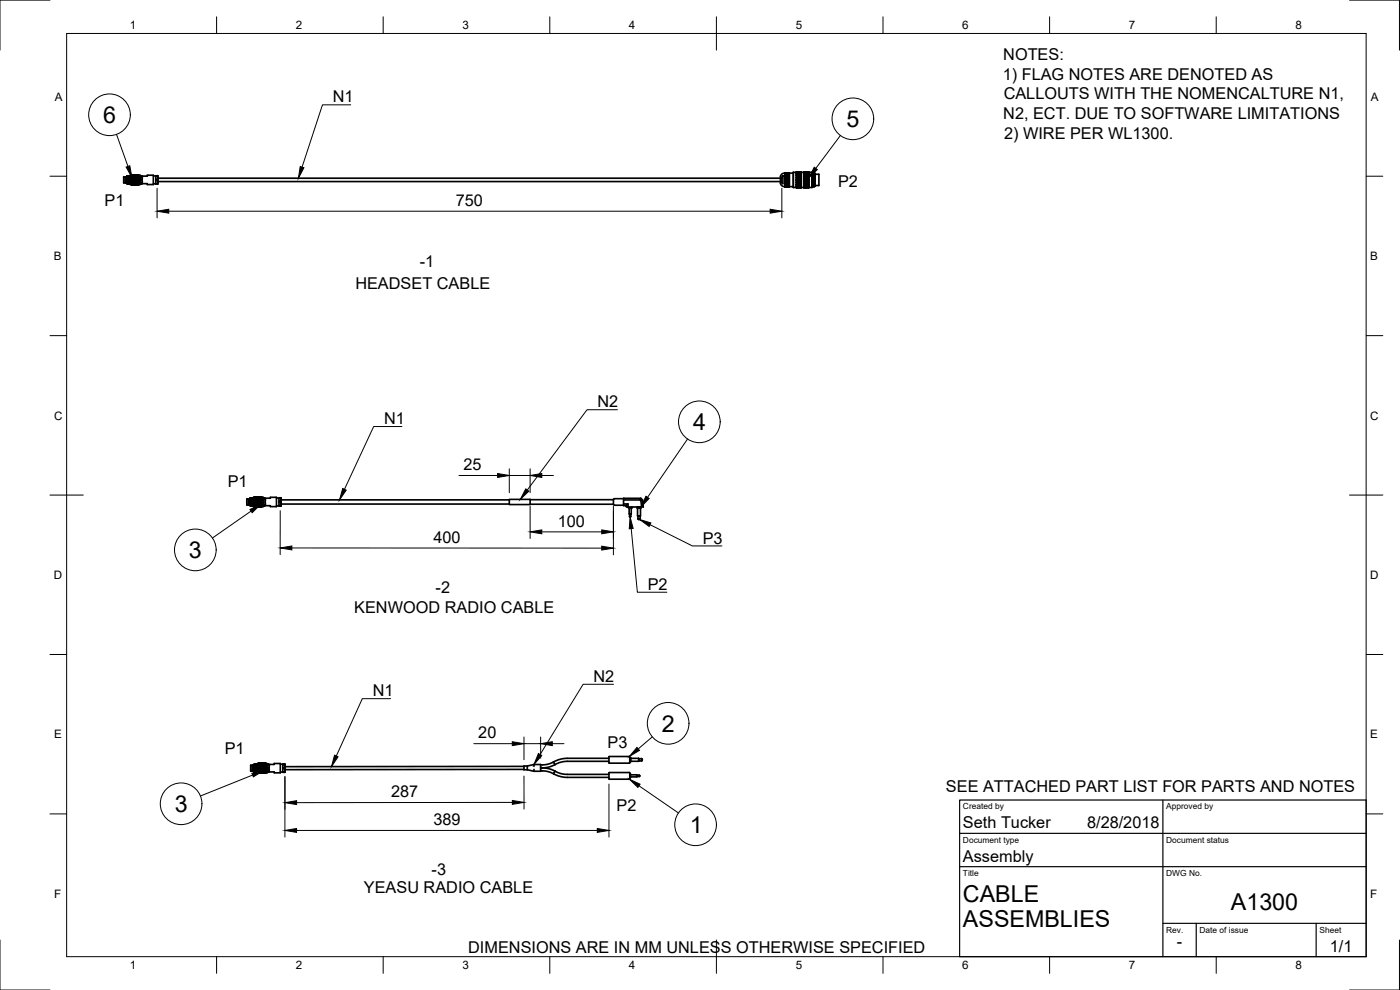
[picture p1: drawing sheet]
<svg xmlns="http://www.w3.org/2000/svg" width="420mm" height="297mm" viewBox="0 0 420 297" stroke-linecap="round" stroke-linejoin="round" font-family="sans-serif">
<defs><g id="words">
<g font-size="7">
<text x="30.9" y="36.9">6</text>
<text x="254" y="38.2">5</text>
<text x="208.1" y="129.1">4</text>
<text x="56.7" y="167.5">3</text>
<text x="198.7" y="219.5">2</text>
<text x="52.4" y="243.7">3</text>
<text x="207.1" y="250">1</text>
<text x="289" y="270.5">CABLE</text>
<text x="369.4" y="272.9">A1300</text>
<text x="289" y="278">ASSEMBLIES</text>
</g>
<g font-size="4.9">
<text x="300.9" y="23.9">1) FLAG NOTES ARE DENOTED AS</text>
<text x="301.1" y="18">NOTES:</text>
<text x="301.2" y="29.8">CALLOUTS WITH THE NOMENCALTURE N1,</text>
<text x="99.9" y="30.8">N1</text>
<text x="301.1" y="35.7">N2, ECT. DUE TO SOFTWARE LIMITATIONS</text>
<text x="301.3" y="41.6">2) WIRE PER WL1300.</text>
<text x="251.5" y="56.1">P2</text>
<text x="31.4" y="61.7">P1</text>
<text x="136.8" y="61.8">750</text>
<text x="126" y="80.2">-1</text>
<text x="106.6" y="86.6">HEADSET CABLE</text>
<text x="179.3" y="122.2">N2</text>
<text x="115.3" y="127.3">N1</text>
<text x="139.1" y="141.1">25</text>
<text x="68.3" y="146.2">P1</text>
<text x="167.4" y="158">100</text>
<text x="130.1" y="162.9">400</text>
<text x="210.9" y="163.1">P3</text>
<text x="130.7" y="177.9">-2</text>
<text x="194.4" y="177">P2</text>
<text x="106.3" y="184.1">KENWOOD RADIO CABLE</text>
<text x="111.9" y="208.9">N1</text>
<text x="178.1" y="204.6">N2</text>
<text x="143.5" y="221.6">20</text>
<text x="67.5" y="226.2">P1</text>
<text x="182.4" y="224.5">P3</text>
<text x="117.3" y="239.2">287</text>
<text x="283.9" y="237.7">SEE ATTACHED PART LIST FOR PARTS AND NOTES</text>
<text x="185" y="243.3">P2</text>
<text x="130.1" y="247.6">389</text>
<text x="289" y="248.5">Seth Tucker</text>
<text x="326.2" y="248.5">8/28/2018</text>
<text x="129.5" y="262.5">-3</text>
<text x="289" y="258.5">Assembly</text>
<text x="109.2" y="268.1">YEASU RADIO CABLE</text>
<text x="140.5" y="285.9">DIMENSIONS ARE IN MM UNLESS OTHERWISE SPECIFIED</text>
<text x="353.2" y="284.2">-</text>
<text x="399.1" y="285.7">1/1</text>
</g>
<g font-size="3.5">
<text x="39" y="8.8">1</text>
<text x="88.8" y="8.8">2</text>
<text x="138.8" y="8.8">3</text>
<text x="188.7" y="8.8">4</text>
<text x="238.8" y="8.8">5</text>
<text x="288.7" y="8.8">6</text>
<text x="338.8" y="8.8">7</text>
<text x="388.8" y="8.8">8</text>
<text x="16.4" y="30.2">A</text>
<text x="411.4" y="30.2">A</text>
<text x="16.2" y="78">B</text>
<text x="411.2" y="78">B</text>
<text x="16.2" y="125.9">C</text>
<text x="411.2" y="125.9">C</text>
<text x="16.2" y="173.7">D</text>
<text x="411.2" y="173.7">D</text>
<text x="16.2" y="221.5">E</text>
<text x="411.2" y="221.5">E</text>
<text x="16.2" y="269.4">F</text>
<text x="411.2" y="269.4">F</text>
<text x="39" y="290.8">1</text>
<text x="88.8" y="290.8">2</text>
<text x="138.8" y="290.8">3</text>
<text x="188.7" y="290.8">4</text>
<text x="238.8" y="290.8">5</text>
<text x="288.7" y="290.8">6</text>
<text x="338.8" y="290.8">7</text>
<text x="388.8" y="290.8">8</text>
</g>
<g font-size="2.5">
<text x="289" y="242.8">Created by</text>
<text x="350" y="242.8">Approved by</text>
<text x="289" y="252.8">Document type</text>
<text x="350" y="252.8">Document status</text>
<text x="289" y="262.8">Title</text>
<text x="350" y="262.8">DWG No.</text>
<text x="350" y="279.8">Rev.</text>
<text x="360" y="279.8">Date of issue</text>
<text x="396" y="279.8">Sheet</text>
</g>
</g></defs>
<!-- layer: Visible -->
<g fill="none" stroke="#000" stroke-width=".5">
<path d="M37.1 53.1v1.7M37.1 54.8h.1M37.1 53.1h.1M37.1 54.8l1 .1M37.6 53.1h.1M37.6 54.8h.1M37.6 53.1v1.7M37.6 54.8v.1M37.6 53.1v1.8M38.1 54.8v.3M38.1 52.9v1.1M38.1 54v1.1"/>
<path d="M38.1 54v.8M38.1 53.1h-1M38.1 52.9l.1 2.1M38.1 52.9h.1M38.1 55.1h.1M38.2 55h.1M38.2 55l-.1 .1M38.2 52.9v2.2M38.2 52.9h-.1M38.2 52.9h.1M38.2 55v.1M38.2 52.9l.1 2.1"/>
<path d="M38.2 55.1h.1M38.3 52.9v2.1M38.3 55h.1M38.3 55l-.1 .1M38.3 52.9l.1 2.2M38.3 52.9h.1M38.3 55l.1 .1M38.4 52.9v2.1M38.4 52.9h.1M38.4 55.1h.1M38.4 55h.1M38.4 55v.1"/>
<path d="M38.4 52.9l.1 2.2M38.4 55l.1 .1M38.5 52.9h.1M38.5 52.9v2.1M38.5 55.1h.1M38.5 52.9l.1 2.1M38.5 55h.1M38.5 55v.1M38.5 52.9l.1 2.2zM38.6 52.9h.1M38.6 55v.1M38.6 52.9l.1 2.1"/>
<path d="M38.6 55.1h.1M38.7 55h.1M38.7 55l-.1 .1M38.7 52.9v2.2M38.7 52.9h-.1M38.7 52.9h.1M38.7 55v.1M38.7 52.9l.1 2.1M38.7 55.1h.1M38.8 52.9v2.1M38.8 55h.1M38.8 55l-.1 .1"/>
<path d="M38.8 52.9l.1 2.2M38.8 52.9h.1M38.8 55l.1 .1M38.9 52.9h.1M38.9 52.9v2.1M38.9 55.1h.1M38.9 55h.1M38.9 55v.1M38.9 52.9l.1 2.2M38.9 55l.1 .1M39 52.9v1.5M39 55.1h.1"/>
<path d="M39 52.9v.3M39 52.9h.1M39.1 52.6v2.8M39.1 55.4h.4M39.1 52.6h.4M39.5 52.6v2.8M39.5 55.4h.1M39.5 54.1l.1 .1zM39.5 54.1l.1 .1M39.5 53.8l.1 .1M39.5 53.4l.1 .1M39.5 54.5l.1 .1"/>
<path d="M39.5 54.1v1.3M39.5 52.5v1.6M39.5 54l.3 .1-.2 .1M39.5 53.1l.1 .1M39.5 53l.3 .1-.2 .1M39.5 55.4h.3M39.5 52.9h.1M39.5 52.8l.1 .1M39.5 55.3l.3 .1M39.5 52.7h.1M39.5 52.6h.3l-.2 .1M39.5 55.3h.1"/>
<path d="M39.5 52.6h.1M39.5 52.5h.3l-.2 .1M39.5 55.1h.1M39.5 52.5h.3M39.5 54.8l.1 .1M39.5 52.5h2M39.5 55.4h1.9M39.5 52.5v.1M39.6 53.2l-.1 .1M39.6 53.5l.2 .2-.2 .2M39.6 53.2l.2 .2-.2 .1M39.6 52.7l.2 .1-.2 .1"/>
<path d="M39.6 53.9l-.1 .1M39.6 52.9l-.1 .1M39.6 52.6h-.1M39.6 55.4h-.1M39.6 55.3h-.1M39.6 55.1l.2 .1M39.6 54.9l.2 .1M39.6 54.2l.2 .2zM39.6 53.9l.2 .2M39.6 53.5l.2 .2M39.6 54.3l-.1 .1M39.6 54.6l-.1 .1h.3"/>
<path d="M39.6 54.6l.2 .1M39.6 54.6l-.1 .1M39.6 54.2l-.1 .2M39.6 53.5l-.1 .2M39.6 54.2h.1M39.6 54.9h.1M39.6 55.1h.1M39.6 55.3h.1M39.6 55.4h.1M39.6 54.6h.1M39.6 55.3l.2 .1M39.6 55.4h.2"/>
<path d="M39.6 54.2l.2 .2M39.6 53.2l.2 .2M39.6 55.4h.3M39.6 52.9l.2 .2M39.6 55.3h.3M39.6 52.7l.2 .1M39.6 55.1h.3M39.6 54.9h.3l-.1 .1M39.6 52.6h.2M39.6 53.9h.1M39.6 53.5h.1M39.6 53.2h.1"/>
<path d="M39.6 52.7h.1M39.6 52.6h.1M39.6 53.2l1.5 1.5M39.8 54.1l-.2 .1M39.8 53.7l-.2 .2M39.8 53.4l-.2 .1M39.8 54.4l-.2 .2M39.8 53.1h.1M39.8 52.8h.1M39.8 52.6h.1M39.8 52.5h.1M39.8 55.4h-.2"/>
<path d="M39.8 55.2l-.2 .1M39.8 55l-.2 .1M39.8 54.4l.1 .2zM39.8 54.1l.1 .1-.1 .2M39.8 54.1l.6 .6M39.8 53.7l.1 .2-.1 .2M39.8 53.7l1 1M39.8 53.4l.1 .1-.1 .2M39.8 53.1l-.2 .1M39.8 53.1l.1 .1-.1 .2M39.8 52.8l-.2 .1M39.8 52.8l.1 .1-.1 .1"/>
<path d="M39.8 52.6l-.2 .1M39.8 52.6l.1 .1-.1 .1M39.8 54.4l-.2 .2h.3M39.8 52.5l-.2 .1M39.8 52.5l.1 .1h-.1M39.8 54.7l-.2 .2M39.8 54.4h.1M39.8 54.1h.1M39.8 54.7v.1M39.8 55h.1M39.8 55.2h.1M39.8 55.4h.1"/>
<path d="M39.8 54.7h.1M39.8 55l.1 .1M39.8 55.2l.1 .1M39.8 54.4l.1 .2M39.8 54.1l.1 .1M39.8 53.7l.1 .2M39.8 55.4h.3M39.8 55.4h.3h-.2M39.8 53.4l.1 .1M39.8 53.1l.1 .1M39.8 55.2h.3M39.8 52.8l.1 .1"/>
<path d="M39.8 55h.3M39.8 52.6l.1 .1M39.8 52.5l.1 .1M39.8 53.7h.1M39.8 53.4h.1M39.9 53.2l-.1 .2M39.9 54.2l-.1 .2M39.9 53.9l-.1 .2M39.9 53.5l-.1 .2M39.9 52.5h-.1M39.9 53.2h.1M39.9 52.9h.1"/>
<path d="M39.9 52.7h.1M39.9 52.6h.1M39.9 55.4h-.1M39.9 55.3l-.1 .1M39.9 55.1l-.1 .1M39.9 54.6l.2 .1zM39.9 54.6l.2 .1M39.9 54.3l.2 .1-.2 .2M39.9 53.9l.2 .2-.2 .1M39.9 53.5l.2 .2-.2 .2M39.9 53.2l.2 .2-.2 .1M39.9 52.9l-.1 .2"/>
<path d="M39.9 52.9l.2 .2-.2 .1M39.9 54.6l-.1 .1h.3M39.9 52.7l-.1 .1M39.9 52.7l.2 .1-.2 .1M39.9 54.6l-.1 .1M39.9 52.6h-.1M39.9 52.6h.2l-.2 .1M39.9 52.5h.2l-.2 .1M39.9 54.2h.1M39.9 55.1h.1M39.9 55.3h.1M39.9 55.4h.1"/>
<path d="M39.9 53.2l1.2 1.2M39.9 55.1l.2 .1M39.9 55.3l.2 .1M39.9 55.4h.2M40 54.2l.1 .2M40 53.9l.1 .2M40 55.4h.3M40 53.5l.1 .2M40 55.3h.3M40 53.2l.1 .2M40 55.1h.3M40 52.9l.1 .2"/>
<path d="M40 52.7l.1 .1M40 52.6h.1M40 52.5h.1M40 53.9h-.1M40 53.5h-.1M40.1 54.4l-.2 .2M40.1 54.1l-.2 .1M40.1 53.7l-.2 .2M40.1 53.4l-.2 .1M40.1 53.1h.1M40.1 52.8h.1M40.1 52.6h.1"/>
<path d="M40.1 52.5h.1M40.1 55.2l-.2 .1M40.1 55l-.2 .1M40.1 54.7l.2 .2M40.1 54.4l-.1 .2M40.1 54.4l.2 .2-.2 .1M40.1 54.1l-.1 .1M40.1 54.1l.2 .1-.2 .2M40.1 53.7l-.1 .2M40.1 53.7l.2 .2-.2 .2M40.1 53.4l-.1 .1M40.1 53.4l.2 .1-.2 .2"/>
<path d="M40.1 54.8l-.1 .1h.3M40.1 53.1l-.1 .1M40.1 53.1l.2 .1-.2 .2M40.1 52.8l-.1 .1M40.1 52.8l.2 .1-.2 .1M40.1 52.6l-.1 .1M40.1 52.6l.2 .1-.2 .1M40.1 52.5l-.1 .1M40.1 52.5l.2 .1h-.2M40.1 54.4h.1M40.1 54.1h.1M40.1 55h.1"/>
<path d="M40.1 55.2h.1M40.1 55.4h.1M40.1 55.2l.2 .1M40.1 55.4h.2M40.1 54.4l.2 .2M40.1 55.4h.3M40.1 54.1l.2 .1M40.1 53.7l.2 .2M40.1 55.2h.3M40.1 53.4l.2 .1M40.1 53.1l.2 .1M40.1 52.8l.2 .1"/>
<path d="M40.1 52.6l.2 .1M40.1 52.5l.2 .1M40.1 53.7h.1M40.1 53.4h.1M40.1 54.7h.1M40.3 53.2l-.2 .2M40.3 54.6l-.2 .1M40.3 54.2l-.2 .2M40.3 53.9l-.2 .2M40.3 53.5l-.2 .2M40.3 52.5h-.2M40.3 53.2h.1"/>
<path d="M40.3 52.9h.1M40.3 52.7h.1M40.3 52.6h.1M40.3 55.4h-.2M40.3 55.3l-.2 .1M40.3 55.1l-.2 .1M40.3 54.9l.1 .1M40.3 54.6l.1 .1-.1 .2M40.3 54.6l.1 .1M40.3 54.3l.1 .1-.1 .2M40.3 53.9l.1 .2-.1 .1M40.3 54.9l-.2 .1h.3"/>
<path d="M40.3 53.5l.1 .2-.1 .2M40.3 53.2l.1 .2-.1 .1M40.3 52.9l-.2 .2M40.3 52.9l.1 .2-.1 .1M40.3 52.7l-.2 .1M40.3 52.7l.1 .1-.1 .1M40.3 52.6h-.2M40.3 52.6h.1l-.1 .1M40.3 52.5h.1l-.1 .1M40.3 55.1h.1M40.3 55.3h.1M40.3 55.4h.1"/>
<path d="M40.3 54.2h.1M40.3 55.3l.1 .1M40.3 55.4h.3M40.3 54.2l.1 .2M40.3 55.3h.3M40.3 53.9l.1 .2M40.3 53.5l.1 .2M40.3 53.2l.1 .2M40.3 52.9l.1 .2M40.3 52.7l.1 .1M40.3 52.5h.1M40.3 53.9h.1"/>
<path d="M40.3 53.5h.1M40.3 53.2l.8 .9M40.4 54.7h.1M40.4 54.4l-.1 .2M40.4 54.1l-.1 .1M40.4 53.7l-.1 .2M40.4 53.4l-.1 .1M40.4 53.1h.1M40.4 52.8h.1M40.4 52.6h.1M40.4 52.5h.1M40.4 55.4h-.1"/>
<path d="M40.4 55.2l-.1 .1M40.4 55l.2 .1M40.4 54.7l-.1 .2M40.4 54.8l.2 .1-.2 .1M40.4 54.7l.2 .2M40.4 54.4l.2 .2-.2 .1M40.4 55l-.1 .1h.3M40.4 54.1l.2 .1-.2 .2M40.4 53.7l.2 .2-.2 .2M40.4 53.4l.2 .1-.2 .2M40.4 53.1l-.1 .1M40.4 53.1l.2 .1-.2 .2"/>
<path d="M40.4 52.8l-.1 .1M40.4 52.8l.2 .1-.2 .1M40.4 52.6l-.1 .1M40.4 52.6l.2 .1-.2 .1M40.4 52.5l-.1 .1M40.4 52.5l.2 .1h-.2M40.4 55.2h.1M40.4 55.4h.1M40.4 54.4h.1M40.4 54.1h.1M40.5 55.4h.1M40.5 55.2h.3z"/>
<path d="M40.5 55.4h.3M40.5 55.4h.3h-.2M40.5 54.4l.1 .2M40.5 54.1l.1 .1M40.5 53.7l.1 .2M40.5 53.4l.1 .1M40.5 53.1l.1 .1M40.5 52.8l.1 .1M40.5 52.6l.1 .1M40.5 52.5l.1 .1M40.5 53.7h-.1M40.5 53.4h-.1"/>
<path d="M40.6 53.2l-.2 .2M40.6 54.6l-.1 .1M40.6 54.2l-.2 .2M40.6 53.9l-.2 .2M40.6 53.5l-.2 .2M40.6 52.5h-.2M40.6 53.2h.1M40.6 52.9h.1M40.6 52.7h.1M40.6 52.6h.1M40.6 55.4h-.2M40.6 55.3l-.2 .1"/>
<path d="M40.6 54.9h.1M40.6 54.9l-.1 .1M40.6 54.9l.2 .1-.2 .1M40.6 54.6l.2 .1-.2 .2M40.6 54.6l.2 .1M40.6 54.2l-.1 .2M40.6 54.3l.2 .1-.2 .2M40.6 53.9l.2 .2-.2 .1M40.6 53.5l-.1 .2M40.6 53.5l.2 .2-.2 .2M40.6 53.2l.2 .2-.2 .1M40.6 52.9l-.1 .2"/>
<path d="M40.6 52.9l.2 .2-.2 .1M40.6 52.7l-.1 .1M40.6 52.7l.2 .1-.2 .1M40.6 52.6h-.1M40.6 52.6h.2l-.2 .1M40.6 52.5h-.1M40.6 52.5h.2l-.2 .1M40.6 55.3h.1M40.6 55.4h.1M40.6 54.2h.1M40.6 54.9l.2 .1M40.6 53.2l.5 .5"/>
<path d="M40.6 55.1l.2 .1M40.6 55.3l.2 .1M40.6 55.4h.2M40.6 55.4h.3M40.6 54.2l.2 .2M40.6 53.9l.2 .2M40.6 53.5l.2 .2M40.6 53.2l.2 .2M40.6 52.9l.2 .2M40.6 52.7l.2 .1M40.6 52.6h.2M40.6 52.5h.2"/>
<path d="M40.6 53.9h.1M40.6 53.5h.1M40.8 54.7h.1M40.8 54.4l-.2 .2M40.8 54.1l-.2 .1M40.8 53.7l-.2 .2M40.8 53.4l-.2 .1M40.8 53.1h.1M40.8 52.8h.1M40.8 52.6h.1M40.8 52.5h.1M40.8 55h.1"/>
<path d="M40.8 55.2l.1 .1M40.8 55l-.2 .1M40.8 55l.1 .1-.1 .1M40.8 54.7l-.2 .2M40.8 54.8l.1 .1-.1 .1M40.8 55.2l-.2 .1M40.8 54.7l.1 .2M40.8 54.4l.1 .2-.1 .1M40.8 54.1l.1 .1-.1 .2M40.8 53.7l.1 .2-.1 .2M40.8 53.4l.1 .1-.1 .2M40.8 53.1l-.2 .1"/>
<path d="M40.8 53.1l.1 .1-.1 .2M40.8 52.8l-.2 .1M40.8 52.8l.1 .1-.1 .1M40.8 52.6l-.2 .1M40.8 52.6l.1 .1-.1 .1M40.8 52.5l-.2 .1M40.8 52.5l.1 .1h-.1M40.8 55.4h.1M40.8 54.4h.1M40.8 54.1h.1M40.8 55l.1 .1M40.8 54.4l.1 .2"/>
<path d="M40.8 54.1l.1 .1M40.8 53.7l.1 .2M40.8 53.4l.1 .1M40.8 53.1l.1 .1M40.8 52.8l.1 .1M40.8 52.6l.1 .1M40.8 52.5l.1 .1M40.8 53.7h.1M40.8 53.4h.1M40.9 53.2l-.1 .2M40.9 54.6l-.1 .1M40.9 54.2l-.1 .2"/>
<path d="M40.9 53.9l-.1 .2M40.9 53.5l-.1 .2M40.9 52.5h-.1M40.9 53.2h.1M40.9 52.9h.1M40.9 52.7h.1M40.9 52.6h.1M40.9 55.4h-.1M40.9 55.1h.1M40.9 54.9h.1M40.9 55.3l.2 .1M40.9 55.4h.4"/>
<path d="M40.9 55.1l-.1 .1M40.9 55.1l.2 .1-.2 .1M40.9 55.3l-.1 .1M40.9 54.9l-.1 .1M40.9 54.9l.2 .1-.2 .1M40.9 54.6l.2 .1-.2 .2M40.9 54.6l.2 .1M40.9 54.3l.2 .1-.2 .2M40.9 53.9l.2 .2-.2 .1M40.9 53.5l.2 .2-.2 .2M40.9 53.2l.2 .2-.2 .1M40.9 52.9l-.1 .2"/>
<path d="M40.9 52.9l.2 .2-.2 .1M40.9 52.7l-.1 .1M40.9 52.7l.2 .1-.2 .1M40.9 52.6h-.1M40.9 52.6h.2l-.2 .1M40.9 52.5h.2l-.2 .1M40.9 54.2h.1M40.9 54.9l.2 .1M41 55.1l.1 .1M41 55.4h.3M41 54.2l.1 .2M41 53.9l.1 .2"/>
<path d="M41 53.5l.1 .2M41 53.2l.1 .2M41 52.9l.1 .2M41 52.9h.3M41 52.7l.1 .1M41 52.7h.3M41 52.6h.1M41 52.6h.3M41 52.5h.1M41 53.9h-.1M41 53.5h-.1M41.1 54.7h.1"/>
<path d="M41.1 54.4l-.2 .2M41.1 54.1l-.2 .1M41.1 53.7l-.2 .2M41.1 53.4l-.2 .1M41.1 53.1h.1M41.1 52.8h.1M41.1 52.6h.1M41.1 52.5h.1M41.1 55.4h-.2M41.1 55.2h.1M41.1 55h.1M41.1 55.4h-.1"/>
<path d="M41.1 55.4h.2M41.1 55.2l-.1 .1M41.1 55.2l.2 .1M41.1 55l-.1 .1M41.1 55l.2 .1M41.1 54.7l-.1 .2M41.1 54.8l.2 .1M41.1 54.4l-.1 .2M41.1 54.4l.2 .2M41.1 54.1l.2 .1M41.1 54.1l.2-.2-.2 .2M41.1 53.7l.2 .2"/>
<path d="M41.1 53.4l.2 .1 .2-.1-.2 .1M41.1 53.4l-.1 .1M41.1 53.4l.2 .1M41.1 53.1l-.1 .1M41.1 53.1l.2 .1M41.1 53h.4M41.1 54.7l.2 .2M41.1 52.8l.2 .1M41.1 52.6l.2 .1M41.1 52.5l.2 .1M41.1 54.7l.2-.1-.2 .1M41.3 53.2l-.2 .2"/>
<path d="M41.3 54.2l-.2 .2zM41.3 53.5l-.2 .2zM41.3 52.5h-.2M41.3 52.6h-.2M41.3 55.3l-.2 .1M41.3 52.7l-.2 .1M41.3 55.1l-.2 .1M41.3 53.2h.1M41.3 54.9l-.2 .1M41.3 55.4h.1M41.3 55.3l.1 .1M41.3 54.6l.1 .1"/>
<path d="M41.3 54.6l.2-.2-.2 .2M41.3 54.6l-.2 .1M41.3 54.2l.1 .2M41.3 54.3l-.2 .1M41.3 53.9l.1 .2M41.3 53.9l-.2 .2M41.3 53.5l.1 .2M41.3 53.5l-.2 .2M41.3 53.2l.2 .2M41.3 53.2l.1 .2M41.3 52.9l.1 .2M41.3 52.9l-.2 .2"/>
<path d="M41.3 52.7l.1 .1M41.3 52.6h.1M41.3 52.5h.1M41.3 54.9l.2 .1M41.3 55.1l.2 .1M41.3 52.7l.2 .1M41.3 52.6h.2M41.3 52.5h.2M41.4 54.7l-.1-.1 .2 .1M41.4 54.7h.1M41.4 52.5l-.1 .1M41.4 55.4h-.1"/>
<path d="M41.4 52.6l-.1 .1M41.4 55.2l-.1 .1M41.4 52.8l-.1 .1M41.4 55l-.1 .1M41.5 53.1l-.2 .1M41.5 55.2l-.2 .1M41.5 55.4h-.2M41.5 54.8h.1M41.5 54.4l-.2-.2 .2 .2M41.5 54.4h.1M41.5 54.1l-.2 .1zM41.5 54.1l-.2 .1"/>
<path d="M41.5 54.1l-.2-.2 .2 .2M41.5 54.1h.1M41.5 53.7l-.2 .2zM41.5 53.7l-.2 .2M41.5 53.7l-.2-.2 .2 .2M41.5 53.4l-.2 .1M41.5 53.4h.1M41.5 53h.1M41.5 52.8h.1M41.5 52.8l-.2 .1M41.5 52.6h.1M41.5 52.6l-.2 .1"/>
<path d="M41.5 52.6v.1M41.5 52.5v.1M41.5 52.5l-.2 .1M41.5 52.5h.1M41.5 53v.1M41.5 55.4h.1M41.5 55v.2M41.5 54.8v.2M41.5 54.4v.3M41.5 53.7v.4M41.5 54.1v.3M41.5 53.7h.1"/>
<path d="M41.5 53.4v.3M41.5 53.1v.2M41.5 52.8v.2M41.5 52.6v.2M41.5 53.1h.1M41.5 55h.1M41.5 54.7v.1M41.5 54.7h.1M41.5 55.2h.1M41.5 55l-.2 .1M41.5 54.7l-.2 .2M41.5 54.4l-.2 .2"/>
<path d="M41.5 53.3v.1M41.5 55.3v.1M41.5 52.6v2.8M41.5 52.6h.5M42 52.6v2.8M42 55.4h-.5M42.1 54.8l.6 .3M42.1 55l.3 .1M42.1 55.1h.3M42.4 52.8h.1M42.4 52.8h-.3M42.4 55.1h.1"/>
<path d="M42.4 52.8l-.3 .1M42.4 55.1h-.3M42.4 52.9l-.3 .1M42.7 52.8l-.6 .3M42.7 52.8h1.5v-.2h1.8v2.8h-1.8v-.3h-1.5M42.7 52.8v2.3M46 52.8l1.3 .1M46 55.2h.8M46.8 53.8v.3M46.8 55.1l.5 .1M46.8 55.1h.5M46.8 54.1v1"/>
<path d="M46.8 53.8h.5M46.8 54.1h.5M47.3 52.9v2.3M47.3 54.1v1.1M47.3 52.9v1.2M47.3 52.7h-.5v1.1M47.4 53.5h186.8M47.4 54.5h186.8M234.8 52.9l.2-.2v2.5l-.6-1.1zM235.5 51.9v4.1M235.5 56l.1 .1M235.5 51.9a1.06 1.06 0 0 0-1.3 1.1v2a1.05 1.05 0 0 0 1.3 1"/>
<path d="M235.6 52.9v.1M235.6 53.6h.1M235.6 54.2v.1M235.6 54.8v.1M235.6 55.4h.1M235.6 54.4v.5M235.6 55.4v.1M235.6 55.5l.2 .2-.2 .1M235.6 55.8v.1M235.6 55.9l.2 .1h-.2M235.6 56.1h.2M235.6 51.9h.1"/>
<path d="M235.6 51.9l.2 .1-.2 .1M235.6 52.1h.1M235.6 52.1l.2 .2-.2 .1M235.6 52.5h.1M235.6 52.5l.2 .2-.2 .3M235.6 53.1l.2 .2-.2 .3M235.6 53.7l.2 .3-.2 .2M235.6 54.4l.2 .2-.2 .3M235.6 55h.1M235.6 55.5h.1M235.6 55.8h.1M235.6 55.9h.1"/>
<path d="M235.6 56h.1M235.6 56.1h.1M235.6 52.4v.1M235.6 53h.1M235.6 53v.1M235.6 53.7h.1M235.6 54.3v.1M235.6 53.7v.5M235.6 53.1v.5M235.6 52.5v.5M235.6 52.1v.3M235.6 51.9v.2"/>
<path d="M235.6 55.9v.1M235.6 55.5v.3M235.6 55v.4M235.6 53.6v.1M235.6 54.3h.1M235.6 54.9v.1M235.6 56v.1M235.6 56.1h1.2M235.6 51.9h1.2M235.6 51.9h-.1M235.6 52.5v.1M235.6 53l.2 .3z"/>
<path d="M235.6 53.6l.2 .4zM235.6 54.3l.2 .3zM235.6 54.9l.2 .3M235.6 54.9l.2 .3zM235.6 54.9h.1M235.7 52.1l.1 .2M235.7 56l.1 .1M235.7 51.9l.1 .1M235.7 55.8l.1-.1 .2 .1M235.7 55.8l.1 .2M235.7 52.5l.1-.2 .2 .2-.2 .2M235.7 52.5l.1 .3z"/>
<path d="M235.7 52.5v.1M235.8 51.9h-.2M235.8 55.2l-.2 .2M235.8 52.7l-.2 .3M235.8 53.3l-.1 .3M235.8 54l-.1 .3M235.8 54.6l-.1 .3M235.8 52h.1M235.8 52.3h.1M235.8 56h.1M235.8 56h.2M235.8 56h-.1"/>
<path d="M235.8 51.9h.2M235.8 51.9h-.1M235.8 52l.2 .1M235.8 52l-.1 .1M235.8 55.2l-.1 .2M235.8 55.2l-.1 .3 .1 .2 .2-.2M235.8 52.8l.2 .2-.2 .3M235.8 52.8l-.1 .2M235.8 53.3l.2 .3zM235.8 53.3l.2 .3-.2 .4M235.8 53.3l-.2 .3M235.8 54l.2 .3z"/>
<path d="M235.8 54l.2 .3-.2 .3M235.8 54l-.2 .3M235.8 54.6l.2 .3zM235.8 54.6l.2 .3-.2 .3M235.8 54.6l-.2 .3M235.8 55.2l.2 .3M235.8 55.7h.1M235.9 52.3l.1 .2M235.9 55.7h.1M235.9 56h.1M235.9 56h.3M235.9 51.9h.1"/>
<path d="M235.9 52.7l.1-.2 .2 .2-.2 .3M235.9 52.7l.1 .3zM235.9 55.2l.1 .2M236 52.6l-.2 .2M236 56l-.2 .1M236 51.9l-.2 .1M236 52.1l-.2 .2M236 53l-.1 .3M236 53.6l-.2 .3M236 54.3l-.2 .3M236 54.9l-.2 .3M236 52.5h.1"/>
<path d="M236 55.8l-.2 .2M236 56l.2 .1M236 56.1h-.1M236 51.9l.2 .1M236 51.9l-.1 .1 .1 .1M236 52.1l.2 .2M236 52.1l-.1 .2M236 53l.2 .3zM236 53l.2 .3-.2 .3M236 53l-.2 .3M236 53.6l.2 .4zM236 55.5l-.1 .2 .1 .1 .2-.1"/>
<path d="M236 53.6l.2 .4-.2 .3M236 53.7l-.1 .3M236 54.3l.2 .3zM236 54.3l.2 .3-.2 .3M236 54.3l-.1 .3M236 54.9l.2 .3zM236 54.9l.2 .3-.2 .2M236 54.9l-.1 .3M236 55.5l.2 .2M236 55.4l.2 .3M236 55.4v.1M236 55.8v.1"/>
<path d="M236.1 52.1l.1 .2M236.1 51.9l.1 .1M236.1 56h.1M236.1 56h.3M236.1 56l.1 .1M236.1 52.5l.1-.2 .2 .2-.2 .2M236.1 52.5l.1 .3zM236.2 52l-.2 .1M236.2 52.3l-.2 .2M236.2 52.7l-.1 .3M236.2 53.3l-.2 .3M236.2 54l-.1 .3"/>
<path d="M236.2 54.6l-.1 .3M236.2 55.2l-.1 .3M236.2 51.9h-.2M236.2 56h-.2M236.2 55.7h.1M236.2 51.9h.2M236.2 51.9h-.1M236.2 52l.2 .1M236.2 52l-.1 .1M236.2 52.8l.2 .2-.2 .3M236.2 52.8l-.2 .2M236.2 53.3l.2 .3z"/>
<path d="M236.2 53.3l.2 .3-.2 .3M236.2 53.3l-.1 .3M236.2 54l.2 .3zM236.2 54l.2 .3-.2 .3M236.2 54l-.2 .3M236.2 54.6l.2 .3zM236.2 55.7l-.1 .1h.3M236.2 54.6l.2 .3-.2 .3M236.2 54.6l-.2 .3M236.2 55.2l.2 .2M236.2 55.2l-.1 .2M236.2 55.7l.2 .1"/>
<path d="M236.2 56h.1M236.3 52.3l.1 .2M236.3 52l.1 .1M236.3 51.9h.1M236.3 56.1h.3M236.3 52.7l.1-.2 .2 .2-.2 .3M236.3 52.7l.1 .3zM236.3 55.2l.1 .2M236.4 52.6l-.2 .2M236.4 53l-.2 .3M236.4 53.6l-.1 .4M236.4 55.5l-.2 .2"/>
<path d="M236.4 52.5h.1M236.4 56l-.2 .1M236.4 51.9l.2 .1M236.4 51.9l-.1 .1M236.4 52.1l.2 .2M236.4 52.1l-.1 .2M236.4 53l.3 .3zM236.4 53l.2 .3-.2 .3M236.4 53l-.1 .3M236.4 53.6l.3 .4zM236.4 53.7l.3 .3-.3 .3M236.4 53.6l-.2 .4"/>
<path d="M236.4 54.3l.3 .3zM236.4 54.3l.2 .3-.2 .3M236.4 54.3l-.1 .3M236.4 54.9l.2 .3-.2 .2M236.4 54.9l-.1 .3M236.4 55.4l.3 .3M236.4 55.9l-.1 .1h.3M236.4 55.5l.2 .2M236.4 55.4l-.1 .3M236.4 55.9l.2 .1M236.4 55.8v.1M236.4 56v.1"/>
<path d="M236.5 52.1l.2 .2M236.5 55.8h.1M236.5 56h.1M236.5 52.5l.2 .2M236.5 54.9l.2 .3M236.5 55.8l.2 .2M236.5 52.5h-.1M236.5 52.5v.1M236.5 52.6l.2 .1M236.6 52l-.4 .3M236.6 52.3l-.2 .2M236.6 52.7l-.1 .3"/>
<path d="M236.6 53.3l-.1 .3M236.6 54l-.2 .3M236.6 54.6l-.1 .3M236.6 55.2l-.1 .3zM236.6 55.7l-.2 .1M236.6 51.9h-.2M236.6 56h.1M236.7 51.9h.1l-.1 .1M236.7 51.9h-.2l.2 .1M236.7 52l.1 .1-.1 .2M236.7 52l-.2 .1M236.7 52.3l.1 .2-.1 .2"/>
<path d="M236.7 52.3l-.2 .2M236.7 52.8l.1 .2-.1 .3M236.7 52.8l-.3 .2M236.7 53.3l.1 .3-.1 .3M236.7 53.3l-.3 .3M236.7 54l.1 .3-.1 .3M236.7 54l-.2 .3M236.7 54.6l.2 .3zM236.7 54.6l.1 .3-.1 .3M236.7 54.6l-.3 .3M236.7 55.2l.1 .2zM236.7 55.2l.1 .3-.1 .2"/>
<path d="M236.7 56h-.2l.2 .1M236.7 55.7l.1 .1-.1 .2M236.7 55.7l-.2 .1M236.7 56h.1M236.7 52.3l.1 .2M236.7 55.7l.1 .1M236.7 52l.1 .1M236.7 56h.2M236.7 51.9h.1M236.8 52.5l-.1 .3M236.8 53l-.1 .3M236.8 53.6l-.1 .4"/>
<path d="M236.8 54.3l-.1 .3M236.8 54.9l-.1 .3M236.8 56l-.1 .1M236.8 51.9l-.1 .1M236.8 52.1l-.1 .2M236.8 52.5l-.1 .2M236.8 53.1l-.1 .2M236.8 53l-.1-.3 .2 .3M236.8 53.7l-.1 .3M236.8 53.6l-.1-.3 .2 .3M236.8 54.3l-.1-.3 .2 .3M236.8 55l-.1 .2"/>
<path d="M236.8 55.5l-.1 .2M236.8 55.9l-.1 .1M236.8 56.1h-.1M236.8 55.8v.1M236.8 55.4v.1M236.8 54.9v.1M236.8 54.3h.1M236.8 53.6v.1M236.8 53v.1M236.8 52.5h.1M236.8 52.1h.1M236.8 51.9h.1"/>
<path d="M236.8 56.1h.1M236.8 51.9v.2M236.8 52.1v.4M236.8 52.5v.5M236.8 53.1v.5M236.8 53.7v.6M236.8 54.3v.6M236.8 55v.4M236.8 55.5v.3M236.8 55.9v.1M236.9 51.9h.1M236.9 52.1h.1"/>
<path d="M236.9 52.5h.1M236.9 53h.1M236.9 53.6v.1M236.9 54.3h.1M236.9 54.9h.1M236.9 55.4v.1M236.9 55.8h.1M236.9 56h.1M236.9 53v.1M236.9 51.9v4.1M236.9 51.9h1.2M236.9 56h1.2"/>
<path d="M236.9 56l-.1 .1M238.1 51.7v4.5M238.1 56.2l4.6 .1M238.1 51.7h.1M239 54.6l.1 .1M239 53.9l.1 .1M239 53.2l.1 .1M239 55.8h.1M239 55.3h.1M239 52.6h.1M239 52.1h.1M239 51.8h.1"/>
<path d="M239 51.7h.1M239 52.6v.1M239 53.2h.1M239 53.3h.1M239 53.9h.1M239 54h.1M239 54.6v.1M239 54.7h.1M239 55.4h.1M239 55.9h.1M239 56.2h.1M239 56.3h.1"/>
<path d="M239 51.7v4.6M239 56.2v.1M239 55.9v.3M239 55.4v.4M239 54.7v.6M239 54v.6M239 53.3v.6M239 52.7v.5M239 52.1v.5M239 51.8v.3M239 51.7v.1M239 53.2v.1"/>
<path d="M239 55.3v.1M239 55.8v.1M239.1 54.7h-.1M239.1 54h-.1M239.1 53.3h-.1M239.1 52.1h-.1M239.1 51.8h-.1M239.1 56.2h-.1M239.1 51.7h.4M239.1 51.8l.4 .1M239.1 52.6a.51 .51 0 0 0 .5 .3 .51 .51 0 0 0 .4-.3M239.1 52.1l.4 .2"/>
<path d="M239.1 53.3l.5 .3M239.1 53.3l.5 .3zM239.1 54l.5 .3M239.1 54l.5 .3zM239.1 54.7l.5 .3M239.1 55.3l.4 .3M239.1 55.9l.4 .1M239.1 56.2l.4 .1M239.1 52.6l-.1 .1M239.1 51.7h-.1M239.1 53.2v.1M239.1 54h.1"/>
<path d="M239.1 54.7h.1M239.1 55.3h.1M239.1 55.8v.1M239.1 56.2h.1M239.1 55.3l-.1 .1M239.1 55.9h-.1M239.1 52.6l.5 .3M239.1 55.3l.5 .3M239.1 52.1l.5 .2M239.1 55.8l.5 .2M239.1 51.8l.5 .1M239.1 56.2l.5 .1"/>
<path d="M239.1 51.7h.5M239.1 52.1l.4-.2zM239.4 53l-.3 .3M239.4 54.9l-.3-.2 .5 .3M239.4 54.9h.1M239.4 53h.1M239.5 54.3l-.4 .4M239.5 55l-.4 .3M239.5 51.7l-.4 .1M239.5 52.4l-.4 .2M239.6 52.9l-.5 .3M239.6 51.7l-.5 .1"/>
<path d="M239.6 51.7l.4 .1M239.6 51.9l.4 .2M239.6 52.3l-.5 .3M239.6 52.3l.4 .3M239.6 53.6l.4-.3zM239.6 52.9l-.5 .4M239.6 52.9l.4 .4M239.6 54.3l.4-.3zM239.6 53.6l-.5 .4M239.6 53.6l-.6 .3M239.6 53.6l.4 .4M239.6 53.6l.4 .4z"/>
<path d="M239.6 54.4l-.5 .3M239.6 54.3l-.6 .3M239.6 54.4l.4 .3M239.6 54.3l.4 .4zM239.6 55l-.5 .3M239.6 55l.4 .3M239.6 55.6l-.5 .2M239.6 55.6l.4 .2M239.6 56l-.5 .2M239.6 56l.4 .2M239.6 56.3h-.6M239.6 56.3h.4"/>
<path d="M239.6 53.6h.1M239.6 54.3v.1M239.6 55h.1M239.6 52.9l.4 .4-.3-.3M239.6 52.4l.4 .2M239.6 51.7h.8M239.7 54.9l.3-.2-.4 .3M240 51.7h-.4M240 52.1l-.4 .2M240 53.3l-.4 .3M240 54l-.4 .3M240 54.7l-.4 .3"/>
<path d="M240 55.3l-.4 .3M240 55.8l-.4 .2M240 56.2l-.4 .1M240 51.8l-.4 .1M240 51.7h.4M240 52.1l.4 .2M240 53.3l.5 .3M240 53.3l.4 .3M240 52.6l.4 .3M240 54l.5 .3M240 54l.4 .3M240 54.7l.4 .2"/>
<path d="M240 54.7l.4 .3M240 55.3l.4 .3M240 55.9l.4 .1M240 56.2l.4 .1M240 55.8l.4 .2M240 56.2h.4M240 51.8l.4 .1M240 51.8h.1M240.4 53l-.4 .3M240.4 51.7l-.4 .1M240.4 56.3h.1M240.4 56.1v.1"/>
<path d="M240.4 51.9l-.4 .2M240.4 52.4l-.4 .2M240.4 52.3l-.4 .3M240.4 53.7l-.4 .3M240.4 55.6v.4M240.4 54.4l-.4 .3M240.4 54.3l-.4 .4M240.4 55.1l-.4 .2M240.4 55l-.4 .3M240.4 55.6l-.4 .2M240.4 56.1l-.4 .1M240.4 55.1v.5"/>
<path d="M240.4 56.3h-.4M240.4 54.4v.6M240.4 53.7v.6M240.4 53v.6M240.4 56v.1M240.4 55.6h.1M240.4 55v.1M240.4 55h.1M240.4 54.3h.1M240.4 53.6v.1M240.4 53.6h.1M240.4 52.9v.1"/>
<path d="M240.4 52.9h.1M240.4 52.3v.1M240.4 52.3h.1M240.4 51.9h.1M240.4 51.7h.1M240.4 52.4v.5M240.4 51.9v.4M240.4 51.7v.2M240.4 51.7h.8M240.4 56h.1M240.4 51.7h-2.3M240.5 54.3l-.5 .4"/>
<path d="M240.5 54.3l-.1 .1M240.5 51.7v4.5M241.2 51.7l.1 4.6M241.2 53.5l.2 .1M241.2 54.2l.2 .1M241.2 54.9h.1M241.3 53l-.1 .1M241.3 54.9h.1M241.3 51.9v.1M241.3 52.3v.1M241.3 52v.3M241.3 52.4v.4"/>
<path d="M241.3 52.8v.2M241.3 53v.5M241.3 53.5v.2M241.3 53.7v.5M241.3 54.2v.2M241.3 54.5v.4M241.3 54.9v.2M241.3 55.1v.4M241.3 55.5v.2M241.3 55.7v.3M241.3 56v.1M241.3 56.1v.1"/>
<path d="M241.3 56.2v.1M241.3 56.3h.1M241.3 51.7h.1M241.3 51.7v.2M241.3 52.8l.1 .1M241.3 52.4a.3 .3 0 0 1 .4 0 .3 .3 0 0 1 .1 .4 .3 .3 0 0 1-.5 .1v-.1M241.3 53.5l.1 .1M241.3 53a.33 .33 0 0 1 .5 0 .33 .33 0 0 1 0 .5 .33 .33 0 0 1-.5 0M241.3 54.2l.1 .1M241.3 53.7a.34 .34 0 0 1 .5 0 .34 .34 0 0 1 0 .5 .34 .34 0 0 1-.5 0M241.3 54.5a.33 .33 0 0 1 .5-.1 .33 .33 0 0 1 0 .5 .33 .33 0 0 1-.5 0M241.3 55.1a.29 .29 0 0 1 .4 0 .29 .29 0 0 1 .1 .4 .29 .29 0 0 1-.5 .1v-.1"/>
<path d="M241.3 55.7l.6 .1-.6 .2M241.3 56.2h.1M241.3 56.1l.6 .1h-.6M241.3 56.3h.6M241.3 52.3h.1M241.3 51.9h.1M241.3 52h.1M241.3 52.4h.1M241.3 52.8h.1M241.3 53h.1M241.3 53.5h.1M241.3 53.7h.1"/>
<path d="M241.3 54.2h.1M241.3 54.4v.1M241.3 55.1h.1M241.3 55.5h.1M241.3 55.7h.1M241.3 56h.1M241.3 56.1h.1M241.3 51.7h2.4M241.3 51.7h-.1M241.4 52.9l-.1 .1M241.4 53.6l-.1 .1M241.4 54.3l-.1 .1"/>
<path d="M241.4 51.9h.1M241.4 52.3v.1M241.4 52.9h.1M241.4 51.7h.1M241.4 56.3h.1M241.4 56h.1M241.4 55.6h.1M241.4 55h.1M241.4 52.9l.5 .3M241.4 53.6l.5 .4M241.4 54.3l.5 .4M241.4 53.6l-.2 .1"/>
<path d="M241.4 54.3l-.2 .2M241.4 51.9l-.1 .1M241.4 51.9l.5 .2M241.4 51.7l.5 .1-.5 .1M241.4 51.7h-.2M241.4 52.3h.1M241.4 54.3v.1M241.4 52.4l.5 .2M241.4 55l.5 .3M241.4 55.6l.5 .2M241.4 56l.5 .2M241.4 56.3h.5"/>
<path d="M241.4 51.7l.5 .1M241.4 53.6h.1M241.5 53l.4 .3M241.9 54l-.5 .3M241.9 54.7l-.5 .3M241.9 52.1l-.5 .2M241.9 52.6h.1M241.9 51.8h.1M241.9 56.2h.1M241.9 55.8h.1M241.9 55.3h.1M241.9 53.3l.4 .3"/>
<path d="M241.9 53.3l-.5 .3M241.9 54l.4 .3M241.9 54.7l.3 .2M241.9 54.7l.4 .3 .4-.2M241.9 54.7l.4-.4zM241.9 54.7l.4 .3M241.9 54.7l-.4 .2M241.9 55.3l.4 .3M241.9 55.3l-.5 .3M241.9 55.9l.4 .1M241.9 55.8l-.5 .2M241.9 56.2l.4 .1"/>
<path d="M241.9 56.2l-.5 .1M241.9 51.8l.4 .1M241.9 51.8l-.5 .1M241.9 52.1l.4 .3M241.9 55.3l.4 .3 .4-.2M241.9 55.8l.4 .2 .4-.1M241.9 52.1l.4 .2 .4-.2M241.9 56.2h.8M242.2 54.9h.1M242.2 53h.1M242.3 52.9a.49 .49 0 0 0-.4-.3 .49 .49 0 0 0-.5 .3M242.3 52.9l-.4 .4 .3-.3"/>
<path d="M242.3 53.6l-.4 .4M242.3 56l-.4 .2M242.3 51.7h-.9M242.3 51.7l-.4 .1M242.3 52.3l-.4 .3M242.3 51.9l-.4 .2M242.3 55l-.4 .3M242.3 54.3l.4 .3zM242.3 53.6l-.4-.3 .4 .3M242.3 53.6l.4 .3M242.3 54.4l.4 .2M242.3 54.3l-.4 .4"/>
<path d="M242.3 55l.4 .3M242.3 55.6l.4 .2M242.3 55.6l-.4 .2M242.3 56l.4 .1M242.3 56.3h.4M242.3 56.3h-.4M242.3 51.7l.4 .1M242.3 51.9l.4 .2M242.3 52.3h.1M242.3 55h.1M242.4 55.6l.3 .2M242.4 56h.1"/>
<path d="M242.4 56.3h.1M242.4 51.7h.1M242.4 51.9h.1M242.4 52.3v.1M242.5 53h.1M242.5 53l.2 .2M242.5 54.9h.1M242.7 53.9l-.4-.3 .4 .3M242.7 54.1l-.3 .2M242.7 53.2l-.4-.3-.4 .4M242.7 53.3l-.4 .3M242.7 54.8l-.2 .1"/>
<path d="M242.7 54.8l-.3 .2 .3 .2M242.7 54l-.4 .3M242.7 55.4l-.3 .2M242.7 55.9l-.3 .1 .3 .1M242.7 56.2l-.3 .1h.3M242.7 51.7h-.3h.3M242.7 51.8l-.3 .1 .3 .1M242.7 51.7h-.4M242.7 52.2l-.3 .1 .3 .2M242.7 51.8l-.4 .1M242.7 52.6l-.2-.2a.31 .31 0 0 0-.4-.1 .31 .31 0 0 0-.1 .4 .31 .31 0 0 0 .3 .2M242.7 52.7l-.4 .2"/>
<path d="M242.7 53.3v.1M242.7 53.2h.1M242.7 52.7h.1M242.7 52.5v.1M242.7 52.1v.1M242.7 52v.1M242.7 51.8h.1M242.7 51.7v.1M242.7 51.7h.1M242.7 56.3h.1M242.7 56.2h.1M242.7 56.1h.1"/>
<path d="M242.7 55.9h.1M242.7 55.8h.1M242.7 55.4h.1M242.7 55.2v.1M242.7 54.6h.1M242.7 54v.1M242.7 53.9h.1M242.7 52.7l-.3 .2 .3 .3M242.7 53.2v.1M242.7 52.6v.1M242.7 52.2v.3M242.7 51.8v.2"/>
<path d="M242.7 56.2v.1M242.7 56.1v.1M242.7 55.9v.2M242.7 55.8v.1M242.7 55.4v.4M242.7 55.3v.1M242.7 54.8v.4M242.7 54.6v.2M242.7 54.1v.5M242.7 53.9v.1M242.7 53.4v.5M242.7 52.7v.5"/>
<path d="M242.7 52.1h.1M242.7 51.7v4.5M243.7 51.7v4.5M243.7 56.2l-1 .1M243.7 55.4l.1 .6M243.7 54l.1 2M243.7 55.9l.1 .1M243.8 52.1h.1M243.8 52.1v3.8M243.8 56h.1M243.8 52.1l.1 3.8M243.8 55.9h.1"/>
<path d="M243.8 55.9v.1M243.9 52l.1 4M243.9 52l-.1 .1M243.9 52h.1M243.9 52v.1M243.9 55.9v.1M243.9 52.1l.1 3.8M243.9 52.1h.1M244 56h.1M244 52.1l.1 3.8M244 55.9v.1M244 55.9h.1"/>
<path d="M244 52l.1 4M244 52v.1M244 52h.1M244.1 52l.1 4M244.1 52v.1M244.1 55.9v.1M244.1 52.1h.1M244.1 52.1l.1 3.8M244.1 56h.1M244.2 52.1l.1 3.8M244.2 55.9h.1M244.2 55.9v.1"/>
<path d="M244.2 52l.1 4M244.2 52v.1M244.2 52h.1M244.3 52v4M244.3 52v.1M244.3 55.9v.1M244.3 52.1h.1M244.3 52.1l.1 3.8M244.3 56h.1M244.4 52.1l.1 3.8M244.4 55.9h.1M244.4 55.9l-.1 .1"/>
<path d="M244.4 52l.1 3.9M244.4 52v.1M244.4 52h.1M244.4 52l.1 2.9M244.4 52l.1 .1M244.5 55.9h.1M244.5 55.9v.1M244.5 54.9v1M244.6 52.1l-.1 2.8M244.6 52.1h.1M244.6 52.1l-.1 3.9M244.6 52.3h1.2v3.4h-1.2"/>
<path d="M74.1 151.4v.1M74.1 149.8v1.6M74.1 151.5l1 .2M74.1 149.8h.1M74.5 151.5h.1M74.5 149.7h.1M74.5 149.8v1.7M74.5 149.7v1.8M75 150.3l.1 1.3M75 149.7l-.9 .1M75.1 151.7h.1M75.1 149.5v2.2"/>
<path d="M75.1 149.5v.1M75.1 149.6h.1M75.1 149.6l.1 2.1M75.1 149.6l.1 2M75.2 151.7h.1M75.2 151.7h-.1M75.2 149.5v2.2M75.2 149.5l-.1 .1M75.2 149.5h.1M75.2 149.5l.1 2.2M75.2 149.5v.1M75.2 149.6h.1"/>
<path d="M75.2 149.6l.1 2.1M75.3 149.6v2M75.3 151.7h.1M75.3 149.5l.1 2.2M75.3 149.5v.1M75.3 149.5h.1M75.3 149.5l.1 .1M75.4 149.6h.1M75.4 149.6v2M75.4 151.7h.1M75.4 149.6l.1 2.1M75.4 149.5l.1 2.2"/>
<path d="M75.4 149.5v.1M75.4 149.5h.1M75.5 149.5v2.2M75.5 149.5v.1M75.5 151.7h.1M75.5 149.6l.1 2.1M75.5 149.6h.1M75.5 149.6l.1 2M75.6 151.7h.1M75.6 151.7h-.1M75.6 149.5v2.2M75.6 149.5l-.1 .1"/>
<path d="M75.6 149.5h.1M75.6 149.5v.1M75.6 149.6l.1 2.1M75.6 149.6h.1M75.6 149.6l.1 2M75.7 151.7h.1M75.7 151.7h-.1M75.7 149.5l-.1 .1M75.7 149.5l.1 2.2zM75.7 149.5h.1M75.7 149.5v.1M75.7 149.6l.1 2"/>
<path d="M75.7 149.6h.1M75.8 149.6v2.1M75.8 151.7h.1M75.8 149.5l.1 2.2M75.8 149.5v.1M75.8 149.5l.1 .1M75.9 149.6h.1M75.9 149.6v2.1M75.9 151.7h.1M75.9 149.6l.1 2M75.9 149.5l.1 1.3M75.9 149.5v.1"/>
<path d="M75.9 149.5h.1M76 149.5v.5M76 149.5h.1M76 151.7h.1M76.1 149.2v2.8M76.1 149.2h.3M76.1 152h.3M76.4 149.2v2.8M76.4 152h.1M76.4 149.6l.1 .1M76.4 149.6l.2 .1M76.5 149.4v.1"/>
<path d="M76.5 149.5v.1M76.5 149.6v2.4M76.6 149.7h.1M76.5 149.5l.2 .1M76.5 149.2v.2M76.5 149.4h.1M76.5 149.2v.1M76.5 149.2l.1 .1M76.5 149.2h.2M76.5 149.2h.1M76.5 152h.1M76.5 152h.2z"/>
<path d="M76.5 151.9h.2zM76.5 151.3v.1M76.5 151h.1M76.5 150.9l.1 .1M76.5 150.8l.2 .1-.1 .1M76.5 150.6h.1M76.5 150.6l.1 .1M76.5 150.5h.2l-.1 .2M76.5 150.2l.1 .1M76.5 149.9h.1M76.5 149.9l.1 .1M76.5 152h1.9"/>
<path d="M76.5 149.2h-.1M76.5 149.2h1.9M76.5 151.4h.1M76.5 151.7l.2 .1-.1 .1M76.5 151.4l.2 .1-.1 .1M76.5 151.9h.1M76.5 151.1h.1M76.5 150.7v.1M76.5 150.3v.1M76.5 150v.1M76.6 149.3h.1M76.6 149.5h-.1"/>
<path d="M76.6 151l-.1 .2h.2l-.2 .2M76.6 151.4l.1 .1M76.6 151.1l.1 .1M76.6 150.7l.1 .2M76.6 150.3l.1 .2M76.6 150l.1 .2-.1 .1M76.6 150l.1 .2M76.6 149.7l.1 .1-.1 .2M76.6 150.7l-.2 .1M76.6 150.3l-.2 .2M76.6 149.2h.1M76.6 149.4v.1"/>
<path d="M76.6 151.6v.1M76.6 151.9h.1M76.6 152h.1M76.6 151v.1M76.6 150.7h.1M76.6 151.6l.1 .2M76.6 149.5l.1 .1M76.6 149.4h.3M76.6 149.3h.3M76.6 149.2h.3M76.6 149.7l.1 .1M76.6 150.3h.1"/>
<path d="M76.6 150h.1M76.7 149.9l-.1 .1M76.7 149.2h-.1M76.7 151.2l-.1 .2M76.7 150.9l-.1 .1M76.7 150.5l-.1 .2M76.7 150.2l-.1 .1M76.7 149.8l-.1 .2M76.7 152h.1M76.7 149.2l-.1 .1M76.7 151.9h.1M76.7 149.4h-.1"/>
<path d="M76.7 151.8h.1M76.7 149.8v.1M76.7 151.5h.1M76.7 149.6l-.1 .1M76.7 152h-.1M76.7 152h.2M76.7 151.9l-.1 .1M76.7 151.9l.2 .1h-.2M76.7 151.8l-.1 .1M76.7 151.8l.2 .1h-.2M76.7 151.5l-.1 .2M76.7 151.2l.2 .2"/>
<path d="M76.7 150.9l-.1 .2M76.7 150.9l.2 .2-.2 .1M76.7 150.9l.5 .5M76.7 150.5l.2 .2-.2 .2M76.7 150.5l.8 .9M76.7 150.2l.2 .1-.2 .2M76.7 150.2l1.2 1.2M76.7 149.8l.2 .2-.2 .2M76.7 149.6l.2 .1-.2 .1M76.7 149.2h.1M76.7 149.3v.1M76.7 149.6h.1"/>
<path d="M76.7 150.9h.1M76.7 151.5l.2 .1M76.7 151.8l.2 .1M76.7 149.4h.2M76.7 151.9l.2 .1M76.7 149.2l.2 .1M76.7 149.3h.4M76.7 149.2h.4M76.7 149.2h.2M76.7 150.9l.2 .1M76.7 150.5l.2 .2M76.7 150.2l.2 .1"/>
<path d="M76.7 149.8l.2 .2M76.7 149.6l.2 .1M76.7 150.5h.1M76.7 150.2h.1M76.7 149.8h.1M76.7 149.9l1.4 1.3M76.9 151.4h.1M76.9 151.1l-.2 .1M76.9 150.7l-.2 .2M76.9 150.3l-.2 .2M76.9 150l-.2 .2M76.9 149.7h.1"/>
<path d="M76.9 149.2h-.2M76.9 152h.1M76.9 149.3h-.2M76.9 151.9h.1M76.9 149.5l-.2 .1M76.9 151.6v.1M76.9 149.5l-.3 .2M76.9 149.2h.3M76.9 152h-.2M76.9 152h.2h-.2M76.9 151.9h-.2M76.9 151.9h.2l-.2 .1"/>
<path d="M76.9 151.4l-.2 .4M76.9 151.6l-.2 .2M76.9 151.7l.2 .1-.2 .1M76.9 151l-.2 .5M76.9 151.4l.2 .1-.2 .1M76.9 151.1l.2 .1-.2 .2M76.9 150.7l.2 .2-.2 .1M76.9 150.3l.2 .2-.2 .2M76.9 150l.2 .2-.2 .1M76.9 149.7l-.2 .1M76.9 149.7l.2 .1-.2 .2M76.9 149.5l.2 .1-.2 .1"/>
<path d="M76.9 149.2h.1M76.9 149.3h.1M76.9 149.4v.1M76.9 151v.1M76.9 150.7h.1M76.9 151.4l.2 .1M76.9 151.6l.2 .2M76.9 151.9h.2M76.9 149.3h.2M76.9 152h.2M76.9 149.2h.2M76.9 149.3h.3"/>
<path d="M76.9 151.1l.2 .1M76.9 150.7l.2 .2M76.9 150.3l.2 .2M76.9 150l.2 .2M76.9 149.7l.2 .1M76.9 149.4l.2 .2M76.9 150.3h.1M76.9 150h.1M77 149.9l-.1 .1M77.1 151.2l-.2 .2M77.1 150.9l-.2 .1M77.1 150.5l-.2 .2"/>
<path d="M77.1 150.2l-.2 .1M77.1 149.8l-.2 .2M77.1 149.6h.1M77.1 152h.1M77.1 149.2l-.2 .1M77.1 151.9h.1M77.1 151.8h.1M77.1 151.5h.1M77.1 149.4l-.2 .1M77.1 152h-.2M77.1 151.9l-.2 .1M77.1 151.9l.1 .1h-.1"/>
<path d="M77.1 151.8l-.2 .1M77.1 151.8l.1 .1h-.1M77.1 151.5l-.2 .2M77.1 151.5l.1 .2-.1 .1M77.1 151.2l.1 .2-.1 .1M77.1 151.2l.1 .2M77.1 150.9l-.2 .2M77.1 150.9l.1 .2-.1 .1M77.1 150.5l.1 .2-.1 .2M77.1 150.2l.1 .1-.1 .2M77.1 149.8l.1 .2-.1 .2M77.1 149.6l-.2 .1"/>
<path d="M77.1 149.6l.1 .1-.1 .1M77.1 149.4h.1l-.1 .2M77.1 149.2h.1M77.1 149.3v.1M77.1 150.9h.1M77.1 151.5l.1 .1M77.1 151.8l.1 .1M77.1 151.9l.1 .1M77.1 149.2l.1 .1M77.1 149.2h.3l-.2 .1M77.1 150.9l.1 .1M77.1 150.5l.1 .2"/>
<path d="M77.1 150.2l.1 .1M77.1 149.8l.1 .2M77.1 149.6l.1 .1M77.1 149.3l.1 .2M77.1 150.5h.1M77.1 150.2h.1M77.1 149.8h.1M77.1 149.9l1 1M77.2 151.4h.1M77.2 151.1l-.1 .1M77.2 150.7l-.1 .2M77.2 150.3l-.1 .2"/>
<path d="M77.2 150l-.1 .2M77.2 149.7h.1M77.2 149.4v.1M77.2 149.2h-.1M77.2 152h.1M77.2 149.3h-.1M77.2 151.9h.1M77.2 151.6v.1M77.2 149.3l-.1 .1M77.2 152h-.1M77.2 152h.2h-.2M77.2 151.9h-.1"/>
<path d="M77.2 151.9h.2l-.2 .1M77.2 151.6l-.1 .2M77.2 151.7l.2 .1-.2 .1M77.2 151.4l-.1 .1M77.2 151.4l.2 .1-.2 .1M77.2 151.4l.2 .1M77.2 151l-.1 .2M77.2 151.1l.2 .1-.2 .2M77.2 150.7l.2 .2-.2 .1M77.2 150.3l.2 .2-.2 .2M77.2 150l.2 .2-.2 .1M77.2 149.7l-.1 .1"/>
<path d="M77.2 149.7l.2 .1-.2 .2M77.2 149.5l-.1 .1M77.2 149.5l.2 .1-.2 .1M77.2 149.3h.2l-.2 .1M77.2 149.2h.1M77.2 149.3h.1M77.2 151v.1M77.2 150.7h.1M77.2 151.6l.2 .2M77.2 151.9h.2M77.2 152h.2M77.2 149.2h.2"/>
<path d="M77.2 149.2h.4M77.2 151.1l.2 .1M77.2 150.7l.2 .2M77.2 150.3l.2 .2M77.2 150l.2 .2M77.2 149.7l.2 .1M77.2 149.4l.2 .2M77.2 149.3l.2 .1M77.2 150.3h.1M77.2 150h.1M77.4 149.9l-.2 .1M77.4 151.2l-.2 .2"/>
<path d="M77.4 150.9l-.2 .1M77.4 150.5l-.2 .2M77.4 150.2l-.2 .1M77.4 149.8l-.2 .2M77.4 149.6h.1M77.4 149.3v.1M77.4 149.2h-.2M77.4 152h.1M77.4 151.9h.1M77.4 151.8h.1M77.4 149.8v.1M77.4 151.5h.1"/>
<path d="M77.4 149.2l-.2 .1M77.4 152h-.2M77.4 152h.2M77.4 151.9l-.2 .1M77.4 151.9l.2 .1h-.2M77.4 151.8l-.2 .1M77.4 151.8l.2 .1h-.2M77.4 151.5l-.2 .2M77.4 151.2l.2 .2M77.4 150.9l-.2 .2M77.4 150.9l.2 .2-.2 .1M77.4 150.5l.2 .2-.2 .2"/>
<path d="M77.4 150.2l.2 .1-.2 .2M77.4 149.8l.2 .2-.2 .2M77.4 149.6l-.2 .1M77.4 149.6l.2 .1-.2 .1M77.4 149.4h-.2M77.4 149.4h.2l-.2 .2M77.4 149.2l.2 .1h-.2M77.4 149.2h.1M77.4 150.9h.1M77.4 151.5l.2 .1M77.4 151.8l.2 .1M77.4 151.9l.2 .1"/>
<path d="M77.4 149.2h.2M77.4 150.9l.2 .1M77.4 150.5l.2 .2M77.4 150.2l.2 .1M77.4 149.8l.2 .2M77.4 149.6l.2 .1M77.4 149.3l.2 .2M77.4 149.2l.2 .1M77.4 150.5h.1M77.4 150.2h.1M77.4 149.8h.1M77.4 149.9l.7 .6"/>
<path d="M77.5 151.4h.1M77.6 151.1l-.2 .1M77.6 150.7l-.2 .2M77.6 150.3l-.2 .2M77.6 150l-.2 .2M77.6 149.7h.1M77.6 149.4v.1M77.6 149.3h.1M77.6 149.2h-.2M77.6 152h.1M77.6 151.9h.1M77.6 151.6v.1"/>
<path d="M77.6 152h-.2M77.6 152h.1h-.1M77.6 151.9h-.2M77.6 151.9h.1l-.1 .1M77.6 151.4l-.2 .4M77.6 151.6l-.2 .2M77.6 151.7l.1 .1-.1 .1M77.6 151l-.2 .5M77.6 151.4l.1 .1-.1 .1M77.6 151.4l.1 .1M77.6 151.1l.1 .1-.1 .2M77.6 150.7l.1 .2-.1 .1"/>
<path d="M77.6 150.3l.1 .2-.1 .2M77.6 150l.1 .2-.1 .1M77.6 149.7l-.2 .1M77.6 149.7l.1 .1-.1 .2M77.6 149.5l-.2 .1M77.6 149.5l.1 .1-.1 .1M77.6 149.3h-.2M77.6 149.3h.1l-.1 .1M77.6 149.2h.1l-.1 .1M77.6 149.2h.1M77.6 151.4h.1M77.6 151v.1"/>
<path d="M77.6 150.7h.1M77.6 151.6l.1 .2M77.6 151.1l.1 .1M77.6 150.7l.1 .2M77.6 150.3l.1 .2M77.6 150l.1 .2M77.6 149.7l.1 .1M77.6 149.4l.1 .2M77.6 149.3l.1 .1M77.6 150.3h.1M77.6 150h.1M77.7 149.9l-.1 .1"/>
<path d="M77.7 151.2l-.1 .2M77.7 150.9l-.1 .1M77.7 150.5l-.1 .2M77.7 150.2l-.1 .1M77.7 149.8l-.1 .2M77.7 149.6h.1M77.7 149.3v.1M77.7 152h.1M77.7 151.9h.1M77.7 151.8h.1M77.7 151.5h.1M77.7 149.2h-.1"/>
<path d="M77.7 152h-.1M77.7 152h.2M77.7 151.9l-.1 .1M77.7 151.9l.2 .1h-.2M77.7 151.8l-.1 .1M77.7 151.8l.2 .1h-.2M77.7 151.5l-.1 .2M77.7 151.5l.2 .2-.2 .1M77.7 151.2l.2 .2-.2 .1M77.7 151.2l.2 .2M77.7 150.9l-.1 .2M77.7 150.9l.2 .2-.2 .1"/>
<path d="M77.7 150.5l.2 .2-.2 .2M77.7 150.2l.2 .1-.2 .2M77.7 149.8l.2 .2-.2 .2M77.7 149.6l-.1 .1M77.7 149.6l.2 .1-.2 .1M77.7 149.4h-.1M77.7 149.4h.2l-.2 .2M77.7 149.2l-.1 .1M77.7 149.2l.2 .1h-.2M77.7 149.2h.2h-.2M77.7 150.9h.1M77.7 151.5l.2 .1"/>
<path d="M77.7 151.8l.2 .1M77.7 151.9l.2 .1M77.7 149.2h.4M77.7 150.9l.2 .1M77.7 150.5l.2 .2M77.7 150.2l.2 .1M77.7 149.8l.2 .2M77.7 149.6l.2 .1M77.7 149.3l.2 .2M77.7 149.2l.2 .1M77.7 150.5h.1M77.7 150.2h.1"/>
<path d="M77.7 149.8h.1M77.7 149.2h.1M77.8 149.9l.3 .3M77.9 151.4h.1M77.9 151.1l-.2 .1M77.9 150.7l-.2 .2M77.9 150.3l-.2 .2M77.9 150l-.2 .2M77.9 149.7h.1M77.9 149.4v.1M77.9 149.3h.1M77.9 149.2h.1"/>
<path d="M77.9 152h.1M77.9 151.9h.1M77.9 151.6v.1M77.9 152h-.2M77.9 152h.2h-.2M77.9 151.9h-.2M77.9 151.9h.2l-.2 .1M77.9 151.6l-.2 .2M77.9 151.7l.2 .1-.2 .1M77.9 151.4l-.2 .1M77.9 151.4l.2 .1-.2 .1M77.9 151.4l.2 .1"/>
<path d="M77.9 151l-.2 .2M77.9 151.1l.2 .1-.2 .2M77.9 150.7l.2 .2-.2 .1M77.9 150.3l.2 .2-.2 .2M77.9 150l.2 .2-.2 .1M77.9 149.7l-.2 .1M77.9 149.7l.2 .1-.2 .2M77.9 149.5l-.2 .1M77.9 149.5l.2 .1-.2 .1M77.9 149.3h-.2M77.9 149.3h.2l-.2 .1M77.9 149.2h-.2"/>
<path d="M77.9 149.2h.2l-.2 .1M77.9 151v.1M77.9 150.7h.1M77.9 151.6l.2 .2M77.9 151.9h.2M77.9 152h.2M77.9 151.1l.2 .1M77.9 150.7l.2 .2M77.9 150.3l.2 .2M77.9 150l.2 .2M77.9 150h.3M77.9 149.7l.2 .1"/>
<path d="M77.9 149.7h.3M77.9 149.4l.2 .2M77.9 149.4h.3M77.9 149.3l.2 .1M77.9 149.3h.3M77.9 149.2h.2M77.9 149.2h.3M77.9 150.3h.1M77.9 150h.1M78 149.9l-.1 .1M78.1 151.2l-.2 .2M78.1 150.9l-.2 .1"/>
<path d="M78.1 150.5l-.2 .2M78.1 150.2l-.2 .1M78.1 149.8h.1M78.1 149.6h.1M78.1 149.3v.1M78.1 149.2h.1M78.1 152h.1M78.1 151.9h.1M78.1 151.8h.1M78.1 149.8l-.1 .1M78.1 151.5h.1M78.1 152h-.2"/>
<path d="M78.1 151.9l-.2 .1M78.1 151.9l.1 .1M78.1 151.8l-.2 .1M78.1 151.8l.1 .1M78.1 151.5l-.2 .2M78.1 151.5l.1 .1zM78.1 151.2l.1 .2M78.1 150.9l-.2 .2M78.1 150.9l.1 .2M78.1 150.5l.1 .2M78.1 150.2l.1 .1M78.1 150.2l.1-.2-.1 .2 .1 .1"/>
<path d="M78.1 149.8v.1M78.1 149.6l.1 .1M78.1 149.3l.1 .1M78.1 149.2l.1 .1M78.1 149.9l.1 .1M78.2 151.1l-.1 .1zM78.2 150.7l-.1 .2zM78.2 150.3l-.1 .2zM78.2 149.2h-.1M78.2 152h-.1M78.2 149.3h-.1M78.2 151.9h-.1"/>
<path d="M78.2 149.5l-.1 .1M78.2 151.6l-.1 .2M78.2 149.7l-.1 .1M78.2 151.7l-.1 .1M78.2 151.4l.2 .1M78.2 151.4l-.1 .1M78.2 151.4l-.1-.2 .1 .2M78.2 151l.2 .2zM78.2 151l.2 .2M78.2 151.1l-.1 .1M78.2 150.7l.2 .2zM78.2 150.7l.2 .2"/>
<path d="M78.2 150.7l-.1 .2M78.2 150.3l.2 .2zM78.2 150.3l.2 .2M78.2 150.3l-.1 .2M78.2 150l.2 .2zM78.2 150l.2 .2M78.2 150l-.1 .2M78.2 149.7l.2 .1M78.2 149.5l.2 .1M78.2 149.3h.2M78.2 149.3l-.1 .1M78.2 149.2h.2"/>
<path d="M78.2 151.6l.2 .2M78.2 151.9h.2M78.2 152h.2M78.2 149.2h.1M78.3 151.4l.1-.2-.2 .2M78.3 151.4h-.1M78.4 149.9l-.2 .1M78.4 149.2h-.2M78.4 152h-.2M78.4 149.2l-.2 .1M78.4 151.9l-.2 .1M78.4 149.4l-.2 .1"/>
<path d="M78.4 151.8l-.2 .1M78.4 149.6l-.2 .1M78.4 151.5l-.2 .1M78.4 151.2h.1M78.4 150.9l-.2 .2zM78.4 150.9h.1M78.4 150.5h.1M78.4 150.5l-.2 .2zM78.4 150.2l-.2 .1zM78.4 150.2h.1M78.4 149.6h.1M78.4 149.3v.1"/>
<path d="M78.4 149.4h-.2M78.4 149.2h.1M78.4 149.8h.1M78.4 152h.1M78.4 151.8v.1M78.4 151.5v.3M78.4 151.2v.3M78.4 150.9v.3M78.4 150.5v.4M78.4 150.2v.3M78.4 149.9v.2M78.4 149.6v.2"/>
<path d="M78.4 149.4v.1M78.4 149.2v.1M78.4 151.8h.1M78.4 151.5h.1M78.4 149.4h.1M78.4 151.9h.1M78.4 151.5l-.2 .2M78.4 151.2l-.2 .2M78.4 150.9l-.2 .1M78.4 150.5l-.2 .2M78.4 150.1l-.2 .2M78.4 149.8l-.2 .2"/>
<path d="M78.4 149.2v2.8M78.4 149.2h.5M78.4 152h.5M78.9 149.2v2.8M79 151.4l.6 .3M79 149.5h.4h-.4M79 151.7h.4M79 151.6l.4 .1M79.4 151.7l-.4 .1M79.4 149.5l-.4 .1M79.6 149.5h1.5v-.3h1.9v2.8h-1.9v-.3h-1.5zM79.6 149.5l-.6 .3"/>
<path d="M83 149.4l.7 .1v1h.6M83 151.8h.7M83.7 150.5v.2h.6M83.7 150.7v1h.6M83.7 151.7l.6 .2M84.3 149.5v1.7M84.3 149.5v.5M84.3 150.7v.5M84.3 149.4h-.6l.6 .1M84.3 151.2v.7M84.3 150v.7M84.3 151.2h68.5"/>
<path d="M84.3 150h68.5M152.8 149.8h6.3v1.6h-6.3zM159.1 149.9h25M159.1 151.3h25M184.1 149.9v1.4M184.1 151.3l.4 .3h2.6M187.1 151.2h1.4l-.5 .5M187.1 149.6h-2.6l-.4 .3M188.5 151.2v.9M188.6 152.3h1.1M188.6 152.1v.2h.2M188.8 152.3h.6"/>
<path d="M188.8 152.3v1.9M189 154.4l-.1 .6h.4M189.4 154.2l-.1 .8h-.4M189.4 154.2h-.6l.5 .2M189.7 152.3h-.3v1.9M189.7 152.1v.2M191.2 152.4h1.2M191.2 152.1h1.2l-.3 3.6-.2 .2-.5-.2zM191.3 154.8h.9M191.3 152.4h.9M191.4 155.7h.7M191.5 154.9h.6"/>
<path d="M191.6 155.9h.3M192.1 150l.2 .2M192.3 149.5l-.2 .5h-5M192.3 149.5h-5.2v1.7M192.3 149.5l.5 .5 .3 2.1h-5.1v-.4h-.9v-.5M192.3 150.2l.3 1.9M192.8 150l-.5 .2M75.2 229.7v1.6M75.2 231.3h.1M75.2 229.6v.1M75.3 229.6h.1M75.3 231.3h.1"/>
<path d="M75.7 229.6v1.7M75.7 229.6h.1M75.7 229.6h-.4M75.7 231.3v.1M75.7 231.4h.1M75.7 231.3h-.4M75.7 229.6v1.8M75.7 231.4h.5M76.2 229.6h-.5M76.2 230.2v1.2M76.2 231.4v.2M76.2 231.4v.1"/>
<path d="M76.2 231.5v.1M76.2 229.4v2.1M76.2 229.4l.1 2.2M76.2 229.4h.1M76.2 231.5l.1 .1M76.3 229.4v2.1M76.3 229.4h.1M76.3 231.6h.1M76.3 229.4l.1 2.1M76.3 231.5h.1M76.3 231.5v.1M76.3 229.4l.1 2.2"/>
<path d="M76.4 229.4v2.2M76.4 229.4h.1M76.4 231.5v.1M76.4 229.4l.1 2.1M76.4 231.6h.1M76.5 231.5h.1M76.5 231.5l-.1 .1M76.5 229.4h-.1M76.5 229.4h.1M76.5 229.4v2.2M76.5 231.5v.1M76.5 229.4l.1 2.1"/>
<path d="M76.5 231.6h.1M76.6 229.4v2.1M76.6 231.5h.1M76.6 231.5l-.1 .1M76.6 229.4h.1M76.6 229.4l.1 2.2M76.6 231.5l.1 .1M76.7 229.4v2.1M76.7 231.6h.1M76.7 231.5v.1M76.7 231.5h.1M76.7 229.4l.1 2.2"/>
<path d="M76.7 229.4h.1M76.7 231.5l.1 .1M76.8 229.4h.1M76.8 229.4v2.1M76.8 231.6h.1M76.8 229.4l.1 2.1M76.8 231.5v.1M76.8 231.5h.1M76.9 229.4v2.2M76.9 229.4h.1M76.9 231.5v.1M76.9 229.4l.1 2.1"/>
<path d="M76.9 231.6h.1M77 231.5l-.1 .1M77 231.5h.1M77 229.4h-.1M77 229.4h.1M77 229.4v2.2M77 231.5v.1M77 229.4l.1 2.1M77 231.6h.1M77.1 229.4v1.3M77.1 229.4v2.1M77.1 231.5l-.1 .1"/>
<path d="M77.1 231.5h.1M77.1 229.4h.1M77.1 229.4v.4M77.1 231.5v.1M77.3 229.1v2.8M77.6 229.1v2.8M77.6 231.9h.1M77.6 229.8l.1 .1M77.7 229.6h.1M77.6 230.1l.1 .1M77.6 230.5l.1 .1M77.6 230.8l.1 .1"/>
<path d="M77.6 231.1l.1 .1M77.6 231.1v.1M77.6 229.1h.1M77.6 229.1h.3M77.6 229.1v.1M77.6 229.2h.3M77.6 229.3h.1M77.6 229.3v.1M77.6 229.2h.1M77.6 229.4h.3M77.6 229.7v.1M77.6 229.2v.1"/>
<path d="M77.6 229.4v.2M77.6 230h.3l-.3 .1M77.6 229.8h.1M77.6 230h.1M77.6 230.1h.1M77.6 229.8v.2M77.6 230v.1M77.6 230.1v.2M77.6 230.3l.3 .1-.3 .1M77.6 230.7l.3 .1M77.6 230.3h.1M77.6 230.5h.1"/>
<path d="M77.6 230.7h.1M77.6 230.8h.1M77.6 230.3v.2M77.6 230.5v.2M77.6 230.7v.1M77.6 230.8v.2M77.6 231l.3 .1-.3 .1M77.6 231.2l.1 .1M77.6 231.4h.3l-.3 .1M77.6 231h.1M77.6 231.3v.1M77.6 231v.2"/>
<path d="M77.6 231.2v.1M77.6 231.4v.1M77.6 231.5h.1M77.6 231.6l.3 .1h-.3M77.6 231.7h.1M77.6 231.8h.3h-.3M77.6 231.9h.3zM77.6 231.6h.1M77.6 231.8h.1M77.6 231.8v.1M77.6 231.5v.1M77.6 231.6v.1"/>
<path d="M77.6 231.7v.1M77.7 229.1h.1M77.7 229.2h.1M77.7 229.3h.1M77.7 229.9l-.1 .1M77.7 230.2l-.1 .1M77.7 230.6l-.1 .1M77.7 230.9l-.1 .1M77.7 231.3h-.1M77.7 231.5l-.1 .1M77.7 231.7l-.1 .1M77.7 231.9h-.1"/>
<path d="M77.7 229.6l-.1 .1M77.7 229.6l.2 .1-.3 .1M77.7 229.9l.2 .1M77.7 229.9l1.4 1.3M77.7 229.9h.1M77.7 230.2l.2 .2M77.7 230.2l1 1M77.7 230.6l.2 .2M77.7 230.6l.7 .6M77.7 230.2h.1M77.7 230.6h.1M77.7 230.9l.2 .2"/>
<path d="M77.7 230.9l.3 .3M77.7 230.9h.1M77.7 231.2l.2 .2M77.7 231.5h.1M77.7 231.7v.1M77.7 231.9h.1M77.7 231.5l.2 .1M77.7 231.7l.2 .1M77.7 231.9h.2M77.7 229.1h.2M77.7 229.2h.2M77.7 229.3l.2 .1"/>
<path d="M77.7 229.6h.3M77.7 231.2h.1M77.9 229.7l-.2 .2M77.9 229.1h-.2M77.9 230l-.2 .2M77.9 230.4l-.2 .2M77.9 230.8l-.2 .1M77.9 230.8h-.3M77.9 231.1l-.2 .2M77.9 231.9h.1M77.9 229.2l-.2 .1M77.9 231.8h.1"/>
<path d="M77.9 229.4l-.2 .2M77.9 231.6v.1M77.9 229.4l.1 .2M77.9 229.7l.2 .2M77.9 229.7l.2 .2-.2 .1M77.9 229.4h.1M77.9 229.7h.1M77.9 230l.2 .2M77.9 230.1l.2 .1-.2 .2M77.9 230.4l.2 .2M77.9 230.4l.2 .2-.2 .2M77.9 231.4h.1"/>
<path d="M77.9 230.8l.2 .1M77.9 230.8l.2 .1-.2 .2M77.9 231.1l.2 .1M77.9 231.1l.2 .1-.2 .2M77.9 231.1l-.2 .1M77.9 231.4l-.2 .1M77.9 231.7h.1M77.9 231.6l-.2 .1M77.9 231.8l.3 .1M77.9 231.8l-.2 .1M77.9 231.9h-.2M77.9 231.4l.2 .1"/>
<path d="M77.9 229.2h.3l-.2 .1M77.9 231.6l.2 .1M77.9 231.8l.2 .1M77.9 229.1h.1M77.9 229.2l.1 .1M77.9 229.7h.3l-.1 .2M77.9 229.7l1.3 1.4M78 231.2h.1M78 229.1h-.3M78 229.2h-.3M78 229.3h-.3M78 229.3l-.1 .1"/>
<path d="M78 229.3h.1M78 230.2l-.1 .2M78 230.6l-.1 .1M78 229.1h-.1M78 231.3l-.1 .1M78 231.5l-.1 .1M78 231.7l-.1 .1M78 231.9h-.1M78 229.2h-.1M78 229.3l.2 .1h-.3M78 229.1v.1M78 229.6h.1"/>
<path d="M78.1 229.9l.1 .1M78.1 229.9l.1 .1-.1 .2M78.1 229.9l-.2 .1M78.1 230.2l.1 .2M78.1 230.2l.1 .2-.1 .2M78.1 230.2l-.2 .2M78.1 229.9h.1M78.1 230.6l.1 .2M78.1 230.6l.1 .2-.1 .1M78.1 230.6l-.2 .2M78.1 229.6l.1 .1M78.1 230.9l.1 .2"/>
<path d="M78.1 230.9l.1 .2-.1 .1M78.1 230.9l-.2 .2M78.1 231.2l.1 .2M78.1 231.5l.1 .1-.1 .1M78.1 231.5l-.2 .2M78.1 231.8h.1l-.1 .1M78.1 231.7l-.2 .1M78.1 231.9h.1zM78.1 231.9h-.2M78.1 231.5l.1 .1M78.1 231.7l.1 .1M78.1 229.1h.1"/>
<path d="M78.1 229.2h.1M78.1 229.3h.3M78.1 229.9h.3l-.2 .1M78.1 231.9h.1M78.2 229.7l-.1 .2M78.2 229.1l-.5 .1M78.2 229l-.2 .1M78.2 229.1h-.2M78.2 229.1h.1M78.2 230l-.1 .2M78.2 229.7h.1M78.2 230.4l-.1 .2"/>
<path d="M78.2 230.8l-.1 .1M78.2 231.1l-.1 .2M78.2 231.4l-.1 .1M78.2 229.2l.2 .1M78.2 229.4l.2 .2M78.2 229.4l-.1 .2M78.2 229.2l-.1 .1M78.2 229.4h.1M78.2 229.7l.2 .2M78.2 230l.2 .2M78.2 230l.2 .2-.2 .2M78.2 230.1l-.1 .1"/>
<path d="M78.2 230.4l.2 .2M78.2 230.4l.2 .2-.2 .2M78.2 230.8l.2 .1M78.2 230.8l.2 .1-.2 .2M78.2 231.1l.2 .1M78.2 231.1l.2 .1-.2 .2M78.2 231.1l-.1 .1M78.2 231.4l.2 .1M78.2 231.7h.2M78.2 231.6l-.1 .1M78.2 231.8l.4 .1M78.2 231.8l-.1 .1"/>
<path d="M78.2 231.9h.2M78.2 231.9h-.1M78.2 231.6l.2 .1M78.2 231.8l.2 .1M78.2 229l.2 .1M78.2 229.1h.2M78.2 229.7h.3l-.1 .2M78.2 229.7l1 1.1M78.4 229.1h-.3M78.4 229.1l-.3 .1M78.4 229.6l-.2 .1M78.4 229.9l-.2 .1"/>
<path d="M78.4 230.2l-.2 .2M78.4 230.6l-.2 .1M78.4 229.1h-.2M78.4 231.3l-.2 .1M78.4 231.5l-.2 .1M78.4 231.7l-.2 .1M78.4 231.9h-.2M78.4 229.2h-.2M78.4 229.2h.1M78.4 229.3l.2 .1M78.4 229.3l-.2 .1M78.4 229.3h.1"/>
<path d="M78.4 229.9l.2 .1M78.4 229.9l.2 .1-.2 .2M78.4 230.2l.2 .2M78.4 230.2l.2 .2-.2 .2M78.4 229.6l.2 .1M78.4 230.6l.2 .2M78.4 230.6l.1 .2-.1 .1M78.4 230.6l-.2 .2M78.4 230.9l.2 .2M78.4 230.9l.1 .2-.1 .1M78.4 230.9l-.2 .2M78.4 231.2l.2 .2"/>
<path d="M78.4 231.3l.2 .1M78.4 231.5l.2 .1M78.4 231.8h.1M78.4 231.9h.1M78.4 231.7l.2 .1M78.4 229.1h.3M78.4 229.1h.2M78.4 229.9h.3l-.1 .1M78.4 231.2h.1M78.5 229.7l-.1 .2M78.5 229.1h-.3M78.5 229.2h-.3"/>
<path d="M78.5 229l-.1 .1M78.5 230.8l-.1 .1M78.5 231.1l-.1 .2M78.5 231.4l-.1 .1M78.5 231.6l-.1 .1M78.5 231.8l-.1 .1M78.6 229.1l.1 .1M78.6 229.1l-.2 .1M78.6 229.2l.1 .1M78.6 229.2l-.2 .1M78.6 229.4l.1 .2M78.6 229.4l-.2 .2"/>
<path d="M78.6 229.2h.1M78.6 229.7l.1 .2M78.6 230l.1 .2M78.6 230l.1 .2-.1 .2M78.6 230.1l-.2 .1M78.6 230.4l.1 .2M78.6 230.4l.1 .2-.1 .1M78.6 230.4l-.2 .2M78.6 230.8l.1 .1M78.6 230.8l.1 .1-.1 .2M78.6 230.8l-.2 .1M78.6 231.1l.1 .1"/>
<path d="M78.6 231.1l.1 .1-.1 .2M78.6 231.1l-.2 .1M78.6 231.4l-.2 .1M78.6 231.7h.1M78.6 231.6l-.2 .1M78.6 231.8l.3 .1M78.6 231.8l-.2 .1M78.6 231.9h.1M78.6 231.9h-.2M78.6 229.7h.1M78.6 231.4l.1 .1M78.6 231.6l.1 .1"/>
<path d="M78.6 231.8l.1 .1M78.6 229.1h.3M78.6 229l.1 .1M78.6 229.7h.3l-.2 .2M78.6 229.7l.6 .7M78.7 231.2h.1M78.7 229.3l-.1 .1M78.7 229.1h-.3M78.7 229.6l-.1 .1M78.7 229.9l-.1 .1M78.7 230.2l-.1 .2M78.7 230.6l-.1 .2"/>
<path d="M78.7 229.1h-.1M78.7 231.3l-.1 .1M78.7 231.5l-.1 .1M78.7 231.7l-.1 .1M78.7 231.9h-.1M78.7 229.1h.2M78.7 229.2h.2M78.7 229.2h-.1M78.7 229.3l.2 .1M78.7 229.1l-.3 .1M78.7 229.1v.1M78.7 229.9l.2 .1"/>
<path d="M78.7 229.9l.2 .1-.2 .2M78.7 230.2l.2 .2M78.7 230.2l.2 .2-.2 .2M78.7 230.6l.2 .2M78.7 230.6l.2 .2-.2 .1M78.7 229.6l.2 .1M78.7 230.9l.2 .2M78.7 230.9l.2 .2-.2 .1M78.7 230.9l-.1 .2M78.7 231.2l.2 .2M78.7 231.5l.2 .1M78.7 231.9h.2"/>
<path d="M78.7 231.7l.2 .1M78.7 229.3h.1M78.7 229.1h.1M78.7 229.9h.3l-.1 .1M78.9 229.7l-.2 .2M78.9 229l-.2 .1M78.9 231.1l-.2 .2M78.9 231.4l-.2 .1M78.9 231.6l-.2 .1M78.9 231.8l-.2 .1M78.9 229.7h.1M78.9 229l.1 .1"/>
<path d="M78.9 229.1l.2 .1M78.9 229.1h-.2M78.9 229.2l.2 .1M78.9 229.2l-.2 .1M78.9 229.1h.1M78.9 229.4l.2 .2M78.9 229.4l-.2 .2M78.9 229.7l.2 .2M78.9 230l.2 .2M78.9 230l.1 .2-.1 .2M78.9 230.1l-.2 .1M78.9 230.4l.2 .2"/>
<path d="M78.9 230.4l.1 .2-.1 .1M78.9 230.4l-.2 .2M78.9 230.8l.2 .1M78.9 230.8l.1 .1-.1 .2M78.9 230.8l-.2 .1M78.9 231.1l.2 .1M78.9 231.1l-.2 .1M78.9 231.4l.2 .1M78.9 231.7h.2M78.9 231.8l.3 .1M78.9 231.9h.1M78.9 231.9h-.2"/>
<path d="M78.9 231.9h.2zM78.9 229.7l.3 .3-.1-.1M79 229.1h-.3M79 229.1l-.1 .1M79 229.3l-.1 .1M79 229.6l-.1 .1M79 229.9l-.1 .1M79 230.2l-.1 .2M79 230.6l-.1 .2M79 230.9l-.1 .2M79 231.3l-.1 .1M79 231.5l-.1 .1"/>
<path d="M79 231.7l-.1 .1M79 231.9h-.1M79.1 229.1h.1h-.1M79.1 229.1h-.2M79.1 229.2h.1l-.1 .1M79.1 229.2h-.2l.2 .1M79.1 229.1h.1M79.1 229.3l.1 .1-.1 .2M79.1 229.3l-.2 .1M79.1 229.6l.1 .1-.1 .2M79.1 229.6l-.2 .1M79.1 229.9l.1 .1-.1 .2"/>
<path d="M79.1 229.9l-.2 .1M79.1 230.2l.1 .2M79.1 230.2l.1 .2-.1 .2M79.1 230.2l-.2 .2M79.1 229.6l.1 .1M79.1 230.6l.1 .2M79.1 230.6l.1 .2-.1 .1M79.1 230.6l-.2 .2M79.1 230.9l.1 .2M79.1 230.9l.1 .2-.1 .1M79.1 230.9l-.2 .2M79.1 231.2l.1 .2"/>
<path d="M79.1 231.3l.1 .1M79.1 231.2l-.2 .2 .2 .1M79.1 231.5l.1 .1M79.1 231.5l-.2 .1 .2 .1M79.1 231.8h.1M79.1 231.7l-.2 .1 .2 .1M79.1 231.9h.1M79.1 229.3l.1 .1M79.1 229.2h.1M79.1 231.7l.1 .1M79.1 229.1h.3M79.1 229.6h.3"/>
<path d="M79.1 229.9h.3M79.1 231.2h.1M79.2 229.7l-.1 .2M79.2 229h-.3M79.2 229.1h.1M79.2 229.2h.1M79.2 229.4h.1M79.2 231.6l-.1 .1M79.2 230l.2 .2M79.2 230.1l-.1 .1M79.2 230.4l.2 .2M79.2 230.4l-.1 .2"/>
<path d="M79.2 230.8l.2 .1M79.2 230.8l-.1 .1M79.2 231.1l.2 .2M79.2 231.1l-.1 .2M79.2 231.4l.2 .1M79.2 231.4l-.1 .1M79.2 231.6l.2 .1M79.2 231.7h-.1M79.2 231.8l.2 .1M79.2 231.8l-.1 .1M79.2 231.9h-.1M79.2 229.7h.1"/>
<path d="M79.2 229.1h.2M79.2 229l.2 .1M79.2 229.2l.2 .1M79.2 229.4l.2 .2M79.2 229.7l.2 .2M79.2 231.1l.2 .1M79.2 231.9h.2M79.4 231.2h.1M79.4 229.3h-.3M79.4 229.1h-.2M79.4 229.2h-.2M79.4 229.3l-.2 .1"/>
<path d="M79.4 231.7l-.2 .1M79.4 229.6l-.2 .1M79.4 229.1h.1M79.4 229.2h.1M79.4 229.3l.2 .1M79.4 231.5l-.2 .1M79.4 229.6l.2 .1M79.4 229.9l-.2 .1M79.4 229.9l.2 .1M79.4 230.2l-.2 .2M79.4 230.2l.2 .2M79.4 230.2l.2 .2z"/>
<path d="M79.4 230.6l-.2 .2M79.4 230.6l-.2 .1M79.4 230.6l.2 .2M79.4 230.9l-.2 .2M79.4 230.9l.2 .2M79.4 231.2l-.2 .2M79.4 231.3l-.2 .1M79.4 231.2l.2 .2M79.4 231.5l.2 .1M79.4 231.8h-.2M79.4 231.7l.2 .1M79.4 231.9h-.2"/>
<path d="M79.4 231.9h.2M79.4 229.2h.2M79.4 229.1h.2zM79.6 229.1l-.2 .1M79.6 231.9h-.2M79.6 229.2l-.2 .1M79.6 231.8l-.2 .1M79.6 229.4l-.2 .2M79.6 229.7h-.1M79.6 231.6l-.2 .1M79.6 229.1h.1M79.6 229.1h-.2"/>
<path d="M79.6 229.7h.1M79.6 229.7l-.2 .2M79.6 230.1h.1M79.6 230l-.2-.1 .2 .1M79.6 230l-.2 .2M79.6 230.1l-.2 .1M79.6 230h.1M79.6 230.4l-.2 .2M79.6 230.4h.1M79.6 231.4l-.2 .1M79.6 230.8l-.2 .1M79.6 231.1h.1"/>
<path d="M79.6 231.1l-.2-.2 .2 .2M79.6 231.1l-.2 .1M79.6 231.1l-.2 .2M79.6 231.9h-.4M79.6 229.1v.1M79.6 229v.1M79.6 229.2v.2M79.6 229.4v.3M79.6 229.7v.3M79.6 230.1v.3M79.6 230.4v.3l-.2-.1 .2 .2M79.6 230.8h.1"/>
<path d="M79.6 230.8v.3M79.6 231.1v.3M79.6 231.4v.2M79.6 231.8v.1M79.6 231.9h.1M79.6 229.2h.1M79.6 229.4h.1M79.6 231.4h.1M79.6 231.6v.2M79.6 230.7v.1M79.6 231.6h.1M79.6 229.1v2.8"/>
<path d="M80.1 229.1v2.8M80.1 229.1h-2.8M80.1 231.9h-2.8M80.2 229.3h.3zM80.2 231.3l.6 .3M80.2 231.5h.3M80.2 231.6h.3M80.5 231.6h.1M80.5 229.5h-.3M80.5 229.4h.1M80.5 231.5v.1M80.5 231.6v.1"/>
<path d="M80.5 229.4v.1M80.8 229.4v2.2M80.8 229.4h1.5v-.3h1.8v2.8h-1.8v-.3h-1.5M80.8 229.4l-.6 .3M84.9 229.3h-.8M84.9 230.4v.2M84.9 230.6v1M84.9 231.6l.5 .1M84.9 231.7h-.8M85.4 229.2l.1 .7M85.4 229.2l-.5 .2M85.4 229.2v.2"/>
<path d="M85.4 229.4l.1 .5M85.4 229.4h-.5v1l.5-.1M85.4 230.3v.3M85.4 230.6l.1 .5M85.4 230.6h-.5M85.4 231.6v.1M85.4 231.6h-.5M85.5 229.9l-.1 .4M85.5 229.9v1.2M85.5 231.1l-.1 .5M85.5 231.1l-.1 .6M157.3 230h-71.8"/>
<path d="M157.3 230.9h-71.8M158.3 229.8v1.2M158.3 229.8h-1v.8v.4h1M158.3 231l2 .4M160.3 229.4v.5M160.3 229.4h2v1.9l-2 .1M160.3 229.4l-2 .4M160.3 230.9v.5M162.3 231.3l1.9 .2 1.9 .7M162.8 230.4l1.9 .2 1.8 .8M162.8 230.4h-.5M166.1 228.6l.4 .8"/>
<path d="M166.1 228.6l-1.9 .7-1.9 .2M166.1 232.2l1.7 .7 1.8 .3h13.2M166.5 231.4h.1M166.5 229.4l-1.8 .7-1.9 .3M166.5 231.4l-.4 .8M166.5 231.4l1.6 .6 1.7 .3h13M166.6 229.4h-.1M182.7 228.4l-13.1 .1-1.9 .4-1.1 .5M182.7 227.5h-13.1l-1.8 .4-1.7 .7M182.8 231.8h6.1l.1 1.9-6.1 .1zM189 227.4v1.1M189 232.3h.2v1h-.2"/>
<path d="M189.2 232.5h1.9M189.3 227.4h-.3l-.1-.4-6.2 .1 .2 1.9h6l.1-.5M189.3 227.4l2.4 .1M189.3 228.4l-.3 .1M189.3 227.5v.9M189.3 227.4v1.1M191.1 232.5l.8 .1M191.1 232.5v.6M191.2 232.6v.3M191.2 232.9l-2 .2M191.7 227.5l.8 .1M191.7 227.5v.9"/>
<path d="M191.8 227.7v.6M191.8 228.3l-2.5 .1M191.9 232.6v.4l-.7-.1M191.9 232.6v.4M192.7 227.8v.3l-.2-.5v.7M192.7 228.1l-.2 .2h-.7"/>
<circle cx="78.3" cy="149.2" r=".06"/>
</g>
<g fill="#000">
<circle cx="39.6" cy="52.5" r=".25"/>
<circle cx="39.8" cy="55.4" r=".25"/>
<circle cx="40" cy="52.5" r=".25"/>
<circle cx="40.1" cy="55.4" r=".25"/>
<circle cx="40.3" cy="52.5" r=".25"/>
<circle cx="40.5" cy="55.4" r=".25"/>
<circle cx="40.8" cy="55.4" r=".25"/>
<circle cx="41" cy="52.5" r=".25"/>
<circle cx="41.1" cy="55.4" r=".25"/>
<circle cx="41.4" cy="55.4" r=".25"/>
<circle cx="42.4" cy="52.9" r=".25"/>
<circle cx="42.4" cy="55.1" r=".25"/>
<circle cx="235.8" cy="56.1" r=".25"/>
<circle cx="235.9" cy="56.1" r=".25"/>
<circle cx="239" cy="56.3" r=".25"/>
<circle cx="239" cy="51.7" r=".25"/>
<circle cx="239.1" cy="51.7" r=".25"/>
<circle cx="239.1" cy="56.3" r=".25"/>
<circle cx="76.6" cy="152" r=".25"/>
<circle cx="76.9" cy="152" r=".25"/>
<circle cx="77.2" cy="152" r=".25"/>
<circle cx="77.7" cy="149.2" r=".25"/>
<circle cx="77.9" cy="152" r=".25"/>
<circle cx="78.2" cy="152" r=".25"/>
<circle cx="78.4" cy="149.2" r=".25"/>
<circle cx="79.4" cy="149.5" r=".25"/>
<circle cx="77.7" cy="231.9" r=".25"/>
<circle cx="78.4" cy="231.9" r=".25"/>
<circle cx="78.7" cy="231.9" r=".25"/>
<circle cx="78.9" cy="229" r=".25"/>
<circle cx="79.1" cy="231.9" r=".25"/>
<circle cx="79.4" cy="231.9" r=".25"/>
<circle cx="79.5" cy="229" r=".25"/>
<circle cx="79.6" cy="229.1" r=".25"/>
<circle cx="80.5" cy="229.4" r=".25"/>
<circle cx="80.5" cy="231.6" r=".25"/>
</g>
<!-- layer: Border -->
<g fill="none" stroke="#000" stroke-width=".3">
<path d="M15 0h-15v15M20 10h390v277h-390zM65 5v5M115 5v5M165 5v5M215 5v10M265 5v5M315 5v5M365 5v5M405 0h15v15M15 52.9h5M410 52.9h5"/>
<path d="M15 100.7h5M410 100.7h5M15 148.5h10M405 148.5h10M15 196.4h5M410 196.4h5M15 244.2h5M410 244.2h5M0 282v15h15M65 287v5M115 287v5M165 287v5"/>
<path d="M215 282v10M265 287v5M315 287v5M365 287v5M420 282v15h-15"/>
</g>
<!-- layer: BOM -->
<g fill="none" stroke="#000" stroke-width=".3">
<path d="M35 40.3l3.4 9.6M252.2 40.7l-7.4 9.8M206.3 131.7l-12 17.5M75.3 153.4l-11.5 8M75.8 232.5l-15.6 6.3M191.8 235.8l11.8 8.1M195.8 221.1l-4.3 3.6"/>
<circle cx="32.9" cy="34.4" r="6.3"/>
<circle cx="256" cy="35.7" r="6.3"/>
<circle cx="209.9" cy="126.6" r="6.3"/>
<circle cx="58.6" cy="165" r="6.3"/>
<circle cx="200.5" cy="217" r="6.3"/>
<circle cx="54.4" cy="241.2" r="6.3"/>
<circle cx="208.8" cy="247.5" r="6.3"/>
</g>
<path d="M37.9 50.1l1.1-.4 .6 3.5zM244.4 50.2l.9 .7-2.6 2.4zM75 152.9l3.2-1.5-2.5 2.4zM193.8 148.9l1 .7-2.4 2.5zM75.6 232l3.5-.8-3.1 1.9zM188.9 233.8l3.2 1.5-.7 1zM191.2 224.3l.7 .8-3 1.9z" fill="#000" stroke="#000" stroke-width=".3"/>
<!-- layer: Dimensions -->
<g fill="none" stroke="#000" stroke-width=".3">
<path d="M47.1 56.5v8.9M234.6 56.5v8.9M50.6 63.4h180.5M84.1 153.2v13.2M137.7 142.7h11.6M152.8 140.7v7.1M152.8 142.7h6.3M159.1 140.7v7.1M159.1 151.9v9.7M162.6 142.7h3.5M162.6 159.6h18M184.1 151.9v14.6"/>
<path d="M87.6 164.4l93 .1M85.5 233.1v18.1M85.5 232.9v9.9M142.2 223.1h11.6M157.3 221.1v6.9M157.3 223.1h5M157.3 232.9v9.8M162.3 221.1v6.4M165.8 223.1h3.5M182.8 235.2v16M89 249.2h90.3M153.8 240.8h-64.8"/>
</g>
<g fill="#000" stroke="#000" stroke-width=".3">
<path d="M47.1 63.4l3.5-.6v1.2zM231.1 62.8l3.5 .6-3.5 .6zM149.3 142.1l3.5 .6-3.5 .5zM159.1 142.7l3.5-.6v1.1zM159.1 159.6l3.5-.6v1.2zM180.6 159l3.5 .6-3.5 .6zM84.1 164.4l3.5-.6v1.2zM180.6 163.9l3.5 .6-3.5 .5zM153.8 222.5l3.5 .6-3.5 .6zM162.3 223.1l3.5-.6v1.2zM85.5 249.2l3.5-.6v1.1zM85.5 240.8l3.5-.6v1.2z"/>
<path d="M153.8 240.2l3.5 .5-3.5 .6zM179.3 248.6l3.5 .6-3.5 .5z"/>
</g>
<!-- layer: TitleBlock -->
<path d="M288 240h122v47h-122zM288 250h122M349 240v47M288 260h122M349 277h61M359 277v10M395 277v10" fill="none" stroke="#000" stroke-width=".35"/>
<!-- layer: Annotations -->
<path d="M90.1 50l1.1 .3-1.6 3.2zM102.8 146.6l1.1 .5-2 2.9zM157.8 146.7l.9 .7-2.5 2.4zM189.1 155.1l.9 3.5-1.1 .1zM191.9 155.9l3.4 1-.5 1zM100.4 226.6l1.1 .5-2 2.9zM161.6 226.1l1 .6-2.3 2.7z" fill="#000" stroke="#000" stroke-width=".3"/>
<path d="M105.3 31.5h-8.5l-6.1 18.6M120.6 128h-8.5l-8.7 18.8M185.3 122.9h-9.1l-18 24.1M189.4 158.6l1.9 19.1h8.8M195.1 157.4l12.7 6.4h8.9M117.2 209.6h-8.5l-7.8 17.2M184.1 205.3h-9.1l-12.9 21.1" fill="none" stroke="#000" stroke-width=".3"/>
<use href="#words"/>
</svg>
